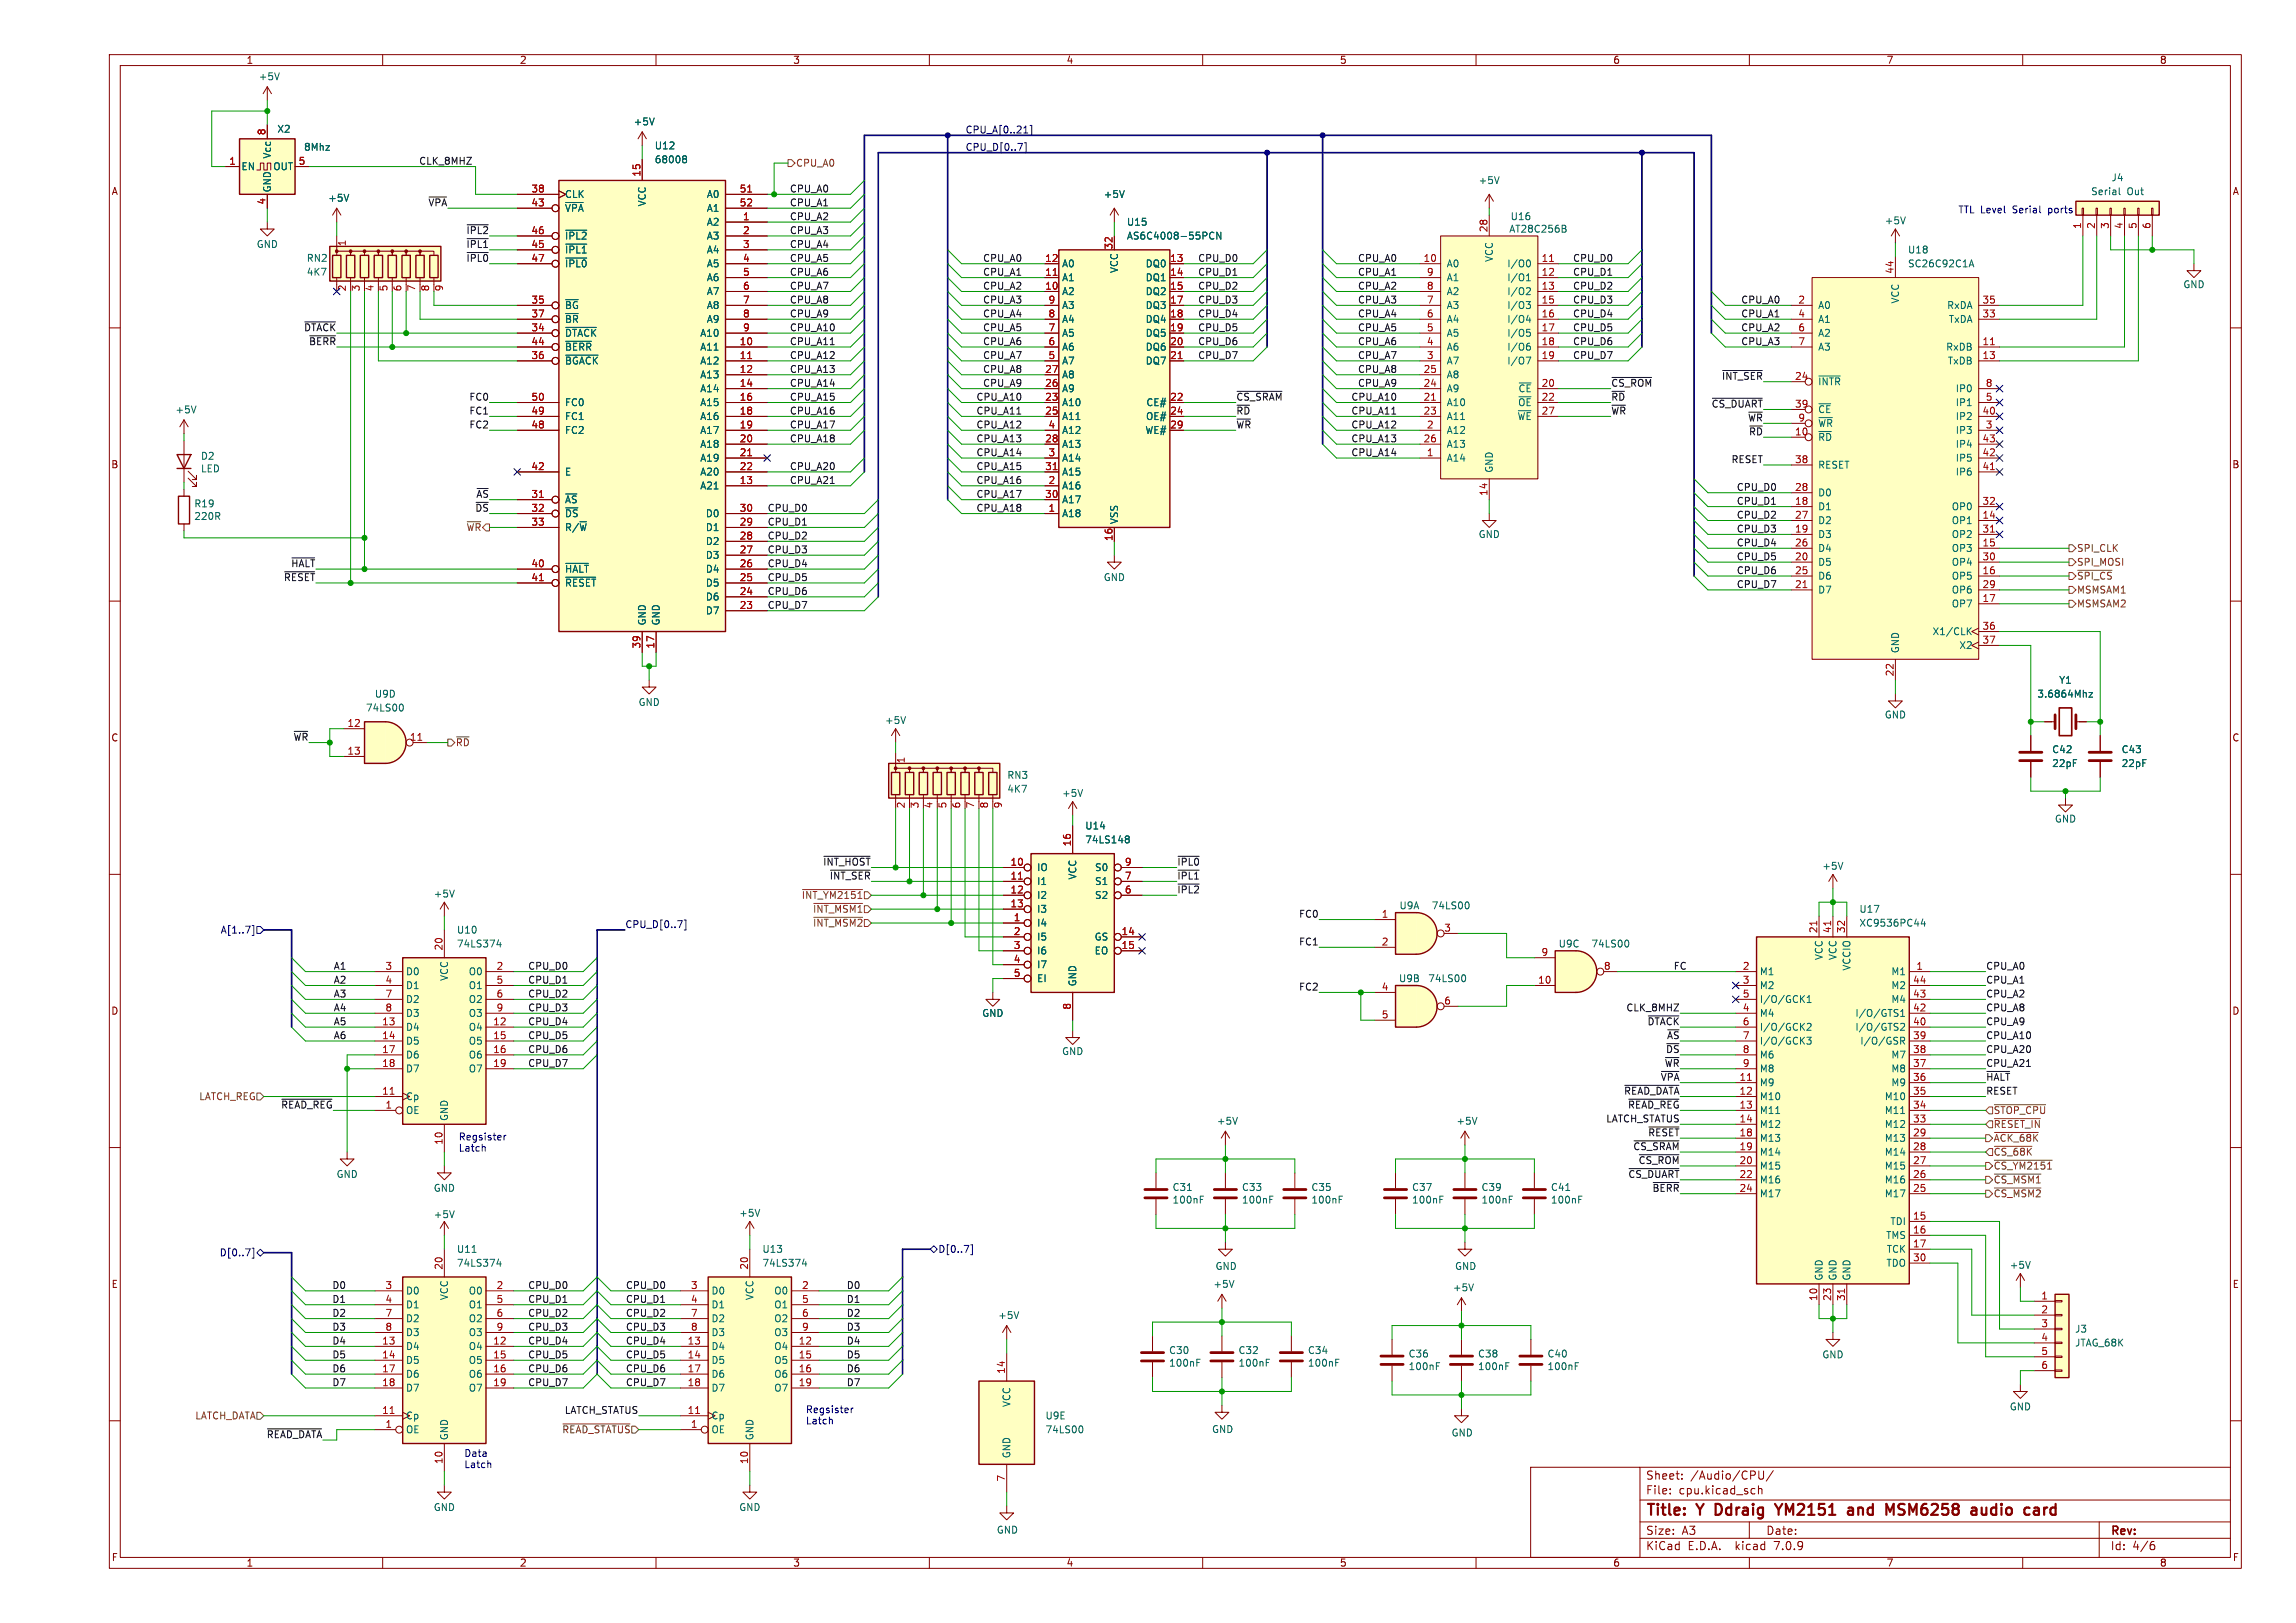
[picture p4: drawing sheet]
<svg xmlns="http://www.w3.org/2000/svg" width="420mm" height="297mm" viewBox="0 0 420 297" stroke-linecap="round" stroke-linejoin="round" font-family="sans-serif">
<defs><g id="words">
<g font-size="2.8" fill="#840000">
<text x="301" y="277.9">Title:</text>
<text x="310.6" y="277.9">Y</text>
<text x="314.7" y="277.9">Ddraig</text>
<text x="326.6" y="277.9">YM2151</text>
<text x="340.6" y="277.9">and</text>
<text x="348.3" y="277.9">MSM6258</text>
<text x="364.7" y="277.9">audio</text>
<text x="375.3" y="277.9">card</text>
</g>
<g font-size="2.1" fill="#840000">
<text x="301" y="273.7">File:</text>
<text x="301" y="271">Sheet:</text>
<text x="307.1" y="273.7">cpu.kicad_sch</text>
<text x="309.2" y="271">/Audio/CPU/</text>
<text x="301" y="281.1">Size:</text>
<text x="307.6" y="281.1">A3</text>
<text x="323" y="281.1">Date:</text>
<text x="386" y="281.3">Rev:</text>
<text x="301" y="283.9">KiCad</text>
<text x="308.7" y="283.9">E.D.A.</text>
<text x="317.6" y="283.9">kicad</text>
<text x="324.8" y="283.9">7.0.9</text>
<text x="386" y="283.9">Id:</text>
<text x="390.1" y="283.9">4/6</text>
</g>
<g font-size="1.8" fill="#840000">
<text x="45" y="11.9">1</text>
<text x="95" y="11.9">2</text>
<text x="145" y="11.9">3</text>
<text x="195" y="11.9">4</text>
<text x="245" y="11.9">5</text>
<text x="295" y="11.9">6</text>
<text x="345" y="11.9">7</text>
<text x="395" y="11.9">8</text>
<text x="20.3" y="35.9">A</text>
<text x="408.3" y="35.9">A</text>
<text x="63.6" y="53.4" transform="rotate(-90 63.6 53.4)">2</text>
<text x="66.1" y="53.4" transform="rotate(-90 66.1 53.4)">3</text>
<text x="68.7" y="53.4" transform="rotate(-90 68.7 53.4)">4</text>
<text x="71.2" y="53.4" transform="rotate(-90 71.2 53.4)">5</text>
<text x="73.7" y="53.4" transform="rotate(-90 73.7 53.4)">6</text>
<text x="76.3" y="53.4" transform="rotate(-90 76.3 53.4)">7</text>
<text x="78.8" y="53.4" transform="rotate(-90 78.8 53.4)">8</text>
<text x="20.3" y="85.9">B</text>
<text x="408.2" y="85.9">B</text>
<text x="20.3" y="135.9">C</text>
<text x="408.2" y="135.9">C</text>
<text x="165.8" y="148" transform="rotate(-90 165.8 148)">2</text>
<text x="168.4" y="148" transform="rotate(-90 168.4 148)">3</text>
<text x="170.9" y="148" transform="rotate(-90 170.9 148)">4</text>
<text x="173.4" y="148" transform="rotate(-90 173.4 148)">5</text>
<text x="176" y="148" transform="rotate(-90 176 148)">6</text>
<text x="178.5" y="148" transform="rotate(-90 178.5 148)">7</text>
<text x="181.1" y="148" transform="rotate(-90 181.1 148)">8</text>
<text x="20.3" y="185.9">D</text>
<text x="408.2" y="185.9">D</text>
<text x="20.3" y="235.9">E</text>
<text x="408.3" y="235.9">E</text>
<text x="20.3" y="285.9">F</text>
<text x="45" y="286.9">1</text>
<text x="95" y="286.9">2</text>
<text x="145" y="286.9">3</text>
<text x="195" y="286.9">4</text>
<text x="245" y="286.9">5</text>
<text x="295" y="286.9">6</text>
<text x="345" y="286.9">7</text>
<text x="395" y="286.9">8</text>
<text x="408.3" y="285.9">F</text>
</g>
<g font-size="1.8" fill="#006464">
<text x="47.2" y="14.9">+5V</text>
<text x="115.8" y="23.1">+5V</text>
<text x="49.8" y="29.1" transform="rotate(-90 49.8 29.1)">Vcc</text>
<text x="50.6" y="24.5">X2</text>
<text x="55.5" y="27.8">8Mhz</text>
<text x="119.7" y="27.5">U12</text>
<text x="44.1" y="31.3">EN</text>
<text x="49.8" y="35.3" transform="rotate(-90 49.8 35.3)">GND</text>
<text x="49.9" y="31.3">OUT</text>
<text x="119.7" y="30.1">68008</text>
<text x="270.4" y="33.9">+5V</text>
<text x="382.4" y="35.9">Serial</text>
<text x="386.2" y="33.4">J4</text>
<text x="389.1" y="35.9">Out</text>
<text x="59.9" y="37.1">+5V</text>
<text x="103.3" y="36.4">CLK</text>
<text x="103.3" y="39">~{VPA}</text>
<text x="118.3" y="37.9" transform="rotate(-90 118.3 37.9)">VCC</text>
<text x="129.2" y="41.5">A2</text>
<text x="129.2" y="36.4">A0</text>
<text x="129.2" y="39">A1</text>
<text x="201.8" y="36.4">+5V</text>
<text x="206" y="41.5">U15</text>
<text x="276.2" y="40.5">U16</text>
<text x="344.7" y="41.2">+5V</text>
<text x="46.9" y="45.6">GND</text>
<text x="103.3" y="46.6">~{IPL1}</text>
<text x="103.3" y="44">~{IPL2}</text>
<text x="129.2" y="44">A3</text>
<text x="129.2" y="46.6">A4</text>
<text x="206" y="44">AS6C4008-55PCN</text>
<text x="276" y="42.8">AT28C256B</text>
<text x="348.9" y="46.6">U18</text>
<text x="56" y="48.1">RN2</text>
<text x="56" y="50.6">4K7</text>
<text x="103.3" y="49.1">~{IPL0}</text>
<text x="129.2" y="49.1">A5</text>
<text x="129.2" y="51.7">A6</text>
<text x="194.2" y="51.7">A1</text>
<text x="194.2" y="49.1">A0</text>
<text x="204.7" y="50.1" transform="rotate(-90 204.7 50.1)">VCC</text>
<text x="209.5" y="49.1">DQ0</text>
<text x="209.5" y="51.7">DQ1</text>
<text x="264.5" y="49.1">A0</text>
<text x="264.5" y="51.7">A1</text>
<text x="273.3" y="48" transform="rotate(-90 273.3 48)">VCC</text>
<text x="275.6" y="49.1">I/O0</text>
<text x="275.6" y="51.7">I/O1</text>
<text x="348.9" y="49.1">SC26C92C1A</text>
<text x="399.3" y="52.9">GND</text>
<text x="103.3" y="56.7">~{BG}</text>
<text x="103.3" y="59.3">~{BR}</text>
<text x="129.2" y="54.2">A7</text>
<text x="129.2" y="56.7">A8</text>
<text x="129.2" y="59.3">A9</text>
<text x="194.2" y="54.2">A2</text>
<text x="194.2" y="59.3">A4</text>
<text x="194.2" y="56.7">A3</text>
<text x="209.5" y="54.2">DQ2</text>
<text x="209.5" y="56.7">DQ3</text>
<text x="209.5" y="59.3">DQ4</text>
<text x="264.5" y="59.3">A4</text>
<text x="264.5" y="56.7">A3</text>
<text x="264.5" y="54.2">A2</text>
<text x="275.6" y="54.2">I/O2</text>
<text x="275.6" y="56.7">I/O3</text>
<text x="275.6" y="59.3">I/O4</text>
<text x="332.5" y="56.7">A0</text>
<text x="332.5" y="59.3">A1</text>
<text x="347.6" y="55.6" transform="rotate(-90 347.6 55.6)">VCC</text>
<text x="356.1" y="56.7">RxDA</text>
<text x="356.4" y="59.3">TxDA</text>
<text x="103.3" y="61.8">~{DTACK}</text>
<text x="103.3" y="64.4">~{BERR}</text>
<text x="128" y="64.4">A11</text>
<text x="128" y="61.8">A10</text>
<text x="194.2" y="64.4">A6</text>
<text x="194.2" y="61.8">A5</text>
<text x="209.5" y="61.8">DQ5</text>
<text x="209.5" y="64.4">DQ6</text>
<text x="264.5" y="64.4">A6</text>
<text x="264.5" y="61.8">A5</text>
<text x="275.6" y="61.8">I/O5</text>
<text x="275.6" y="64.4">I/O6</text>
<text x="332.5" y="61.8">A2</text>
<text x="332.5" y="64.4">A3</text>
<text x="355.9" y="64.4">RxDB</text>
<text x="103.3" y="66.9">~{BGACK}</text>
<text x="128" y="66.9">A12</text>
<text x="128" y="69.4">A13</text>
<text x="128" y="72">A14</text>
<text x="194.2" y="72">A9</text>
<text x="194.2" y="69.4">A8</text>
<text x="194.2" y="66.9">A7</text>
<text x="209.5" y="66.9">DQ7</text>
<text x="264.5" y="72">A9</text>
<text x="264.5" y="69.4">A8</text>
<text x="264.5" y="66.9">A7</text>
<text x="275.6" y="66.9">I/O7</text>
<text x="277.7" y="72">~{CE}</text>
<text x="332.5" y="70.7">~{INTR}</text>
<text x="356.2" y="66.9">TxDB</text>
<text x="357.6" y="72">IP0</text>
<text x="32" y="75.8">+5V</text>
<text x="103.3" y="77.1">FC1</text>
<text x="103.3" y="74.5">FC0</text>
<text x="128" y="74.5">A15</text>
<text x="128" y="77.1">A16</text>
<text x="194.2" y="74.5">A10</text>
<text x="194.2" y="77.1">A11</text>
<text x="209.5" y="77.1">OE#</text>
<text x="209.6" y="74.5">CE#</text>
<text x="264.5" y="74.5">A10</text>
<text x="264.5" y="77.1">A11</text>
<text x="277.5" y="77.1">~{WE}</text>
<text x="277.6" y="74.5">~{OE}</text>
<text x="332.5" y="75.8">~{CE}</text>
<text x="357.6" y="77.1">IP2</text>
<text x="357.6" y="74.5">IP1</text>
<text x="103.3" y="79.6">FC2</text>
<text x="128" y="79.6">A17</text>
<text x="128" y="82.1">A18</text>
<text x="194.2" y="82.1">A13</text>
<text x="194.2" y="79.6">A12</text>
<text x="209.4" y="79.6">WE#</text>
<text x="264.5" y="79.6">A12</text>
<text x="264.5" y="82.1">A13</text>
<text x="332.5" y="80.9">~{RD}</text>
<text x="332.5" y="78.3">~{WR}</text>
<text x="357.6" y="79.6">IP3</text>
<text x="357.6" y="82.1">IP4</text>
<text x="36.7" y="84.3">D2</text>
<text x="36.7" y="86.6">LED</text>
<text x="103.3" y="87.2">E</text>
<text x="128" y="89.8">A21</text>
<text x="128" y="84.7">A19</text>
<text x="128" y="87.2">A20</text>
<text x="194.2" y="89.8">A16</text>
<text x="194.2" y="84.7">A14</text>
<text x="194.2" y="87.2">A15</text>
<text x="264.5" y="84.7">A14</text>
<text x="273.3" y="86.6" transform="rotate(-90 273.3 86.6)">GND</text>
<text x="332.5" y="86">RESET</text>
<text x="357.6" y="87.2">IP6</text>
<text x="357.6" y="84.7">IP5</text>
<text x="35.4" y="95.4">220R</text>
<text x="35.4" y="93">R19</text>
<text x="103.3" y="92.3">~{AS}</text>
<text x="103.3" y="94.8">~{DS}</text>
<text x="129" y="94.8">D0</text>
<text x="194.2" y="94.8">A18</text>
<text x="194.2" y="92.3">A17</text>
<text x="332.5" y="93.6">D1</text>
<text x="332.5" y="91">D0</text>
<text x="356.9" y="93.6">OP0</text>
<text x="103.3" y="97.4">R/~{W}</text>
<text x="129" y="99.9">D2</text>
<text x="129" y="97.4">D1</text>
<text x="204.7" y="96" transform="rotate(-90 204.7 96)">VSS</text>
<text x="270.4" y="98.7">GND</text>
<text x="332.5" y="98.7">D3</text>
<text x="332.5" y="101.2">D4</text>
<text x="332.5" y="96.1">D2</text>
<text x="356.9" y="96.1">OP1</text>
<text x="356.9" y="101.2">OP3</text>
<text x="356.9" y="98.7">OP2</text>
<text x="103.3" y="105">~{HALT}</text>
<text x="103.3" y="107.5">~{RESET}</text>
<text x="129" y="107.5">D5</text>
<text x="129" y="105">D4</text>
<text x="129" y="102.5">D3</text>
<text x="201.8" y="106.5">GND</text>
<text x="332.5" y="103.7">D5</text>
<text x="332.5" y="106.3">D6</text>
<text x="356.9" y="106.3">OP5</text>
<text x="356.9" y="103.7">OP4</text>
<text x="129" y="112.6">D7</text>
<text x="129" y="110.1">D6</text>
<text x="332.5" y="108.8">D7</text>
<text x="356.9" y="111.4">OP7</text>
<text x="356.9" y="108.8">OP6</text>
<text x="118.3" y="114.6" transform="rotate(-90 118.3 114.6)">GND</text>
<text x="120.9" y="114.6" transform="rotate(-90 120.9 114.6)">GND</text>
<text x="347.6" y="119.6" transform="rotate(-90 347.6 119.6)">GND</text>
<text x="353.4" y="116.4">X1/CLK</text>
<text x="358.3" y="119">X2</text>
<text x="376.6" y="125.3">Y1</text>
<text x="66.8" y="130.4">74LS00</text>
<text x="68.5" y="127.9">U9D</text>
<text x="116.7" y="129.4">GND</text>
<text x="344.7" y="131.7">GND</text>
<text x="372.6" y="127.9">3.6864Mhz</text>
<text x="161.8" y="132.7">+5V</text>
<text x="184.2" y="142.7">RN3</text>
<text x="375.3" y="138">C42</text>
<text x="375.3" y="140.6">22pF</text>
<text x="388" y="138">C43</text>
<text x="388" y="140.6">22pF</text>
<text x="184.2" y="145.3">4K7</text>
<text x="194.2" y="146">+5V</text>
<text x="198.4" y="152">U14</text>
<text x="198.4" y="154.5">74LS148</text>
<text x="375.8" y="150.7">GND</text>
<text x="189.6" y="159.6">IO</text>
<text x="197.1" y="161.1" transform="rotate(-90 197.1 161.1)">VCC</text>
<text x="200.2" y="159.6">S0</text>
<text x="333.2" y="159.4">+5V</text>
<text x="79.2" y="164.4">+5V</text>
<text x="189.6" y="162.2">I1</text>
<text x="189.6" y="164.7">I2</text>
<text x="189.6" y="167.2">I3</text>
<text x="200.2" y="164.7">S2</text>
<text x="200.2" y="162.2">S1</text>
<text x="255.9" y="166.6">U9A</text>
<text x="261.8" y="166.6">74LS00</text>
<text x="340" y="167.2">U17</text>
<text x="83.5" y="171">U10</text>
<text x="83.5" y="173.6">74LS374</text>
<text x="189.6" y="169.8">I4</text>
<text x="189.6" y="172.3">I5</text>
<text x="200.1" y="172.3">GS</text>
<text x="285" y="173.6">U9C</text>
<text x="291" y="173.6">74LS00</text>
<text x="340" y="169.8">XC9536PC44</text>
<text x="74.2" y="178.7">D0</text>
<text x="82.1" y="179.6" transform="rotate(-90 82.1 179.6)">VCC</text>
<text x="85.6" y="178.7">O0</text>
<text x="189.6" y="174.9">I6</text>
<text x="189.6" y="177.4">I7</text>
<text x="189.6" y="179.9">EI</text>
<text x="200.1" y="174.9">EO</text>
<text x="255.8" y="179.9">U9B</text>
<text x="261.2" y="179.9">74LS00</text>
<text x="321.8" y="178.7">M1</text>
<text x="333.6" y="175.8" transform="rotate(-90 333.6 175.8)">VCC</text>
<text x="336.1" y="175.8" transform="rotate(-90 336.1 175.8)">VCC</text>
<text x="338.7" y="177.7" transform="rotate(-90 338.7 177.7)">VCCIO</text>
<text x="345.9" y="178.7">M1</text>
<text x="74.2" y="181.2">D1</text>
<text x="74.2" y="183.7">D2</text>
<text x="85.6" y="181.2">O1</text>
<text x="85.6" y="183.7">O2</text>
<text x="197.1" y="180.6" transform="rotate(-90 197.1 180.6)">GND</text>
<text x="321.8" y="181.2">M2</text>
<text x="321.8" y="183.7">I/O/GCK1</text>
<text x="345.9" y="183.7">M4</text>
<text x="345.9" y="181.2">M2</text>
<text x="74.2" y="188.8">D4</text>
<text x="74.2" y="191.4">D5</text>
<text x="74.2" y="186.3">D3</text>
<text x="85.6" y="188.8">O4</text>
<text x="85.6" y="191.4">O5</text>
<text x="85.6" y="186.3">O3</text>
<text x="179.6" y="186.3">GND</text>
<text x="321.8" y="186.3">M4</text>
<text x="321.8" y="188.8">I/O/GCK2</text>
<text x="321.8" y="191.4">I/O/GCK3</text>
<text x="339.3" y="188.8">I/O/GTS2</text>
<text x="339.3" y="186.3">I/O/GTS1</text>
<text x="340.2" y="191.4">I/O/GSR</text>
<text x="74.2" y="193.9">D6</text>
<text x="74.2" y="196.4">D7</text>
<text x="85.6" y="193.9">O6</text>
<text x="85.6" y="196.4">O7</text>
<text x="194.2" y="193.3">GND</text>
<text x="321.8" y="193.9">M6</text>
<text x="321.8" y="196.4">M8</text>
<text x="345.9" y="196.4">M8</text>
<text x="345.9" y="193.9">M7</text>
<text x="74.2" y="201.5">Cp</text>
<text x="321.8" y="199">M9</text>
<text x="321.8" y="201.5">M10</text>
<text x="344.7" y="201.5">M10</text>
<text x="345.9" y="199">M9</text>
<text x="74.2" y="204.1">OE</text>
<text x="82.1" y="205.2" transform="rotate(-90 82.1 205.2)">GND</text>
<text x="222.5" y="206">+5V</text>
<text x="266.3" y="206">+5V</text>
<text x="321.8" y="204.1">M11</text>
<text x="321.8" y="206.6">M12</text>
<text x="321.8" y="209.1">M13</text>
<text x="344.7" y="209.1">M13</text>
<text x="344.7" y="206.6">M12</text>
<text x="344.7" y="204.1">M11</text>
<text x="61.5" y="215.7">GND</text>
<text x="321.8" y="211.7">M14</text>
<text x="321.8" y="214.2">M15</text>
<text x="344.7" y="214.2">M15</text>
<text x="344.7" y="211.7">M14</text>
<text x="79.2" y="218.3">GND</text>
<text x="214.4" y="220.4">100nF</text>
<text x="214.4" y="218.1">C31</text>
<text x="227.1" y="220.4">100nF</text>
<text x="227.1" y="218.1">C33</text>
<text x="239.8" y="220.4">100nF</text>
<text x="239.8" y="218.1">C35</text>
<text x="258.2" y="218.1">C37</text>
<text x="258.2" y="220.4">100nF</text>
<text x="270.9" y="218.1">C39</text>
<text x="270.9" y="220.4">100nF</text>
<text x="283.6" y="218.1">C41</text>
<text x="283.6" y="220.4">100nF</text>
<text x="321.8" y="216.8">M16</text>
<text x="321.8" y="219.3">M17</text>
<text x="344.7" y="219.3">M17</text>
<text x="344.7" y="216.8">M16</text>
<text x="79.2" y="223.1">+5V</text>
<text x="135.1" y="222.9">+5V</text>
<text x="344.9" y="226.9">TMS</text>
<text x="345.7" y="224.4">TDI</text>
<text x="83.5" y="229.5">U11</text>
<text x="83.5" y="232">74LS374</text>
<text x="139.4" y="229.5">U13</text>
<text x="139.4" y="232">74LS374</text>
<text x="222.2" y="232.6">GND</text>
<text x="266.1" y="232.6">GND</text>
<text x="345" y="232">TDO</text>
<text x="345" y="229.5">TCK</text>
<text x="367.5" y="232.4">+5V</text>
<text x="74.2" y="237.1">D0</text>
<text x="74.2" y="239.6">D1</text>
<text x="82.1" y="238" transform="rotate(-90 82.1 238)">VCC</text>
<text x="85.6" y="237.1">O0</text>
<text x="85.6" y="239.6">O1</text>
<text x="130" y="237.1">D0</text>
<text x="130" y="239.6">D1</text>
<text x="138" y="238" transform="rotate(-90 138 238)">VCC</text>
<text x="141.5" y="237.1">O0</text>
<text x="141.5" y="239.6">O1</text>
<text x="221.9" y="235.9">+5V</text>
<text x="265.7" y="236.5">+5V</text>
<text x="333.6" y="234.4" transform="rotate(-90 333.6 234.4)">GND</text>
<text x="336.1" y="234.4" transform="rotate(-90 336.1 234.4)">GND</text>
<text x="338.7" y="234.4" transform="rotate(-90 338.7 234.4)">GND</text>
<text x="74.2" y="242.2">D2</text>
<text x="74.2" y="244.7">D3</text>
<text x="85.6" y="242.2">O2</text>
<text x="85.6" y="244.7">O3</text>
<text x="130" y="242.2">D2</text>
<text x="130" y="244.7">D3</text>
<text x="141.5" y="242.2">O2</text>
<text x="141.5" y="244.7">O3</text>
<text x="182.5" y="241.6">+5V</text>
<text x="379.5" y="244.1">J3</text>
<text x="74.2" y="247.2">D4</text>
<text x="74.2" y="249.8">D5</text>
<text x="85.6" y="247.2">O4</text>
<text x="85.6" y="249.8">O5</text>
<text x="130" y="247.2">D4</text>
<text x="130" y="249.8">D5</text>
<text x="141.5" y="247.2">O4</text>
<text x="141.5" y="249.8">O5</text>
<text x="213.8" y="250.3">100nF</text>
<text x="213.8" y="248">C30</text>
<text x="226.5" y="250.3">100nF</text>
<text x="226.5" y="248">C32</text>
<text x="239.2" y="250.3">100nF</text>
<text x="239.2" y="248">C34</text>
<text x="257.6" y="248.6">C36</text>
<text x="257.6" y="250.9">100nF</text>
<text x="270.3" y="248.6">C38</text>
<text x="270.3" y="250.9">100nF</text>
<text x="283" y="248.6">C40</text>
<text x="283" y="250.9">100nF</text>
<text x="333.2" y="248.8">GND</text>
<text x="379.5" y="246.6">JTAG_68K</text>
<text x="74.2" y="252.3">D6</text>
<text x="74.2" y="254.9">D7</text>
<text x="85.6" y="252.3">O6</text>
<text x="85.6" y="254.9">O7</text>
<text x="130" y="252.3">D6</text>
<text x="130" y="254.9">D7</text>
<text x="141.5" y="252.3">O6</text>
<text x="141.5" y="254.9">O7</text>
<text x="185" y="257.6" transform="rotate(-90 185 257.6)">VCC</text>
<text x="74.2" y="262.5">OE</text>
<text x="74.2" y="259.9">Cp</text>
<text x="82.1" y="263.7" transform="rotate(-90 82.1 263.7)">GND</text>
<text x="130" y="262.5">OE</text>
<text x="130" y="259.9">Cp</text>
<text x="138" y="263.7" transform="rotate(-90 138 263.7)">GND</text>
<text x="191.1" y="259.9">U9E</text>
<text x="191.1" y="262.5">74LS00</text>
<text x="221.6" y="262.4">GND</text>
<text x="265.4" y="263.1">GND</text>
<text x="367.5" y="258.3">GND</text>
<text x="185" y="267" transform="rotate(-90 185 267)">GND</text>
<text x="79.2" y="276.7">GND</text>
<text x="135.1" y="276.7">GND</text>
<text x="182.2" y="280.8">GND</text>
</g>
<g font-size="1.8" fill="#a90000">
<text x="48.6" y="24.8" transform="rotate(-90 48.6 24.8)">8</text>
<text x="41.8" y="30.2">1</text>
<text x="54.5" y="30.2">5</text>
<text x="97.1" y="35.3">38</text>
<text x="117.2" y="32.4" transform="rotate(-90 117.2 32.4)">15</text>
<text x="135.2" y="35.3">51</text>
<text x="48.6" y="37.5" transform="rotate(-90 48.6 37.5)">4</text>
<text x="97.1" y="37.8">43</text>
<text x="135.2" y="37.8">52</text>
<text x="135.8" y="40.4">1</text>
<text x="380.7" y="42" transform="rotate(-90 380.7 42)">1</text>
<text x="383.3" y="42" transform="rotate(-90 383.3 42)">2</text>
<text x="385.8" y="42" transform="rotate(-90 385.8 42)">3</text>
<text x="388.4" y="42" transform="rotate(-90 388.4 42)">4</text>
<text x="390.9" y="42" transform="rotate(-90 390.9 42)">5</text>
<text x="393.4" y="42" transform="rotate(-90 393.4 42)">6</text>
<text x="63.6" y="45.2" transform="rotate(-90 63.6 45.2)">1</text>
<text x="97.1" y="45.5">45</text>
<text x="97.1" y="42.9">46</text>
<text x="135.8" y="42.9">2</text>
<text x="135.8" y="45.5">3</text>
<text x="203.6" y="45.8" transform="rotate(-90 203.6 45.8)">32</text>
<text x="272.2" y="42.6" transform="rotate(-90 272.2 42.6)">28</text>
<text x="81.4" y="53.4" transform="rotate(-90 81.4 53.4)">9</text>
<text x="97.1" y="48">47</text>
<text x="135.8" y="48">4</text>
<text x="135.8" y="50.5">5</text>
<text x="135.8" y="53.1">6</text>
<text x="191.1" y="53.1">10</text>
<text x="191.1" y="50.5">11</text>
<text x="191.1" y="48">12</text>
<text x="214" y="48">13</text>
<text x="214" y="50.5">14</text>
<text x="214" y="53.1">15</text>
<text x="260.3" y="48">10</text>
<text x="260.9" y="53.1">8</text>
<text x="260.9" y="50.5">9</text>
<text x="281.9" y="48">11</text>
<text x="281.9" y="50.5">12</text>
<text x="281.9" y="53.1">13</text>
<text x="346.5" y="50.2" transform="rotate(-90 346.5 50.2)">44</text>
<text x="97.1" y="55.6">35</text>
<text x="97.1" y="58.2">37</text>
<text x="135.8" y="55.6">7</text>
<text x="135.8" y="58.2">8</text>
<text x="191.7" y="58.2">8</text>
<text x="191.7" y="55.6">9</text>
<text x="214" y="55.6">17</text>
<text x="214" y="58.2">18</text>
<text x="260.9" y="58.2">6</text>
<text x="260.9" y="55.6">7</text>
<text x="281.9" y="55.6">15</text>
<text x="281.9" y="58.2">16</text>
<text x="328.9" y="55.6">2</text>
<text x="328.9" y="58.2">4</text>
<text x="362.5" y="58.2">33</text>
<text x="362.5" y="55.6">35</text>
<text x="97.1" y="60.7">34</text>
<text x="97.1" y="65.8">36</text>
<text x="97.1" y="63.2">44</text>
<text x="135.2" y="63.2">10</text>
<text x="135.2" y="65.8">11</text>
<text x="135.8" y="60.7">9</text>
<text x="191.7" y="65.8">5</text>
<text x="191.7" y="63.2">6</text>
<text x="191.7" y="60.7">7</text>
<text x="214" y="60.7">19</text>
<text x="214" y="63.2">20</text>
<text x="214" y="65.8">21</text>
<text x="260.9" y="65.8">3</text>
<text x="260.9" y="63.2">4</text>
<text x="260.9" y="60.7">5</text>
<text x="281.9" y="60.7">17</text>
<text x="281.9" y="63.2">18</text>
<text x="281.9" y="65.8">19</text>
<text x="328.9" y="60.7">6</text>
<text x="328.9" y="63.2">7</text>
<text x="362.5" y="63.2">11</text>
<text x="362.5" y="65.8">13</text>
<text x="135.2" y="68.3">12</text>
<text x="135.2" y="70.9">14</text>
<text x="191.1" y="70.9">26</text>
<text x="191.1" y="68.3">27</text>
<text x="260.3" y="70.9">24</text>
<text x="260.3" y="68.3">25</text>
<text x="281.9" y="70.9">20</text>
<text x="328.3" y="69.6">24</text>
<text x="363.1" y="70.9">8</text>
<text x="97.1" y="75.9">49</text>
<text x="97.1" y="73.4">50</text>
<text x="135.2" y="73.4">16</text>
<text x="135.2" y="75.9">18</text>
<text x="191.1" y="73.4">23</text>
<text x="191.1" y="75.9">25</text>
<text x="214" y="73.4">22</text>
<text x="214" y="75.9">24</text>
<text x="260.3" y="73.4">21</text>
<text x="260.3" y="75.9">23</text>
<text x="281.9" y="73.4">22</text>
<text x="281.9" y="75.9">27</text>
<text x="328.3" y="74.7">39</text>
<text x="328.9" y="77.2">9</text>
<text x="362.5" y="75.9">40</text>
<text x="363.1" y="73.4">5</text>
<text x="97.1" y="78.5">48</text>
<text x="135.2" y="78.5">19</text>
<text x="135.2" y="81">20</text>
<text x="135.2" y="83.6">21</text>
<text x="191.1" y="81">28</text>
<text x="191.7" y="83.6">3</text>
<text x="191.7" y="78.5">4</text>
<text x="214" y="78.5">29</text>
<text x="260.3" y="81">26</text>
<text x="260.9" y="83.6">1</text>
<text x="260.9" y="78.5">2</text>
<text x="328.3" y="79.8">10</text>
<text x="362.5" y="83.6">42</text>
<text x="362.5" y="81">43</text>
<text x="363.1" y="78.5">3</text>
<text x="97.1" y="86.1">42</text>
<text x="135.2" y="88.6">13</text>
<text x="135.2" y="86.1">22</text>
<text x="191.1" y="86.1">31</text>
<text x="191.7" y="88.6">2</text>
<text x="328.3" y="89.9">28</text>
<text x="328.3" y="84.8">38</text>
<text x="362.5" y="86.1">41</text>
<text x="97.1" y="91.2">31</text>
<text x="97.1" y="93.7">32</text>
<text x="135.2" y="93.7">30</text>
<text x="191.1" y="91.2">30</text>
<text x="191.7" y="93.7">1</text>
<text x="272.2" y="90.8" transform="rotate(-90 272.2 90.8)">14</text>
<text x="328.3" y="92.5">18</text>
<text x="328.3" y="95">27</text>
<text x="362.5" y="95">14</text>
<text x="362.5" y="92.5">32</text>
<text x="97.1" y="96.3">33</text>
<text x="135.2" y="101.3">27</text>
<text x="135.2" y="98.8">28</text>
<text x="135.2" y="96.3">29</text>
<text x="203.6" y="99.1" transform="rotate(-90 203.6 99.1)">16</text>
<text x="328.3" y="97.5">19</text>
<text x="328.3" y="100.1">26</text>
<text x="362.5" y="100.1">15</text>
<text x="362.5" y="97.5">31</text>
<text x="97.1" y="103.9">40</text>
<text x="97.1" y="106.4">41</text>
<text x="135.2" y="106.4">25</text>
<text x="135.2" y="103.9">26</text>
<text x="328.3" y="102.6">20</text>
<text x="328.3" y="107.7">21</text>
<text x="328.3" y="105.2">25</text>
<text x="362.5" y="105.2">16</text>
<text x="362.5" y="107.7">29</text>
<text x="362.5" y="102.6">30</text>
<text x="135.2" y="111.5">23</text>
<text x="135.2" y="109">24</text>
<text x="362.5" y="110.2">17</text>
<text x="117.2" y="118.8" transform="rotate(-90 117.2 118.8)">39</text>
<text x="119.8" y="118.8" transform="rotate(-90 119.8 118.8)">17</text>
<text x="362.5" y="115.3">36</text>
<text x="362.5" y="117.9">37</text>
<text x="346.5" y="123.9" transform="rotate(-90 346.5 123.9)">22</text>
<text x="63.5" y="133.1">12</text>
<text x="74.9" y="135.6">11</text>
<text x="63.5" y="138.2">13</text>
<text x="165.8" y="139.8" transform="rotate(-90 165.8 139.8)">1</text>
<text x="183.6" y="148" transform="rotate(-90 183.6 148)">9</text>
<text x="196" y="155" transform="rotate(-90 196 155)">16</text>
<text x="184.7" y="158.5">10</text>
<text x="184.7" y="161">11</text>
<text x="205.7" y="161">7</text>
<text x="205.7" y="158.5">9</text>
<text x="184.7" y="163.6">12</text>
<text x="184.7" y="166.1">13</text>
<text x="205.7" y="163.6">6</text>
<text x="185.3" y="168.7">1</text>
<text x="185.3" y="171.2">2</text>
<text x="185.3" y="173.7">3</text>
<text x="205.1" y="171.2">14</text>
<text x="205.1" y="173.7">15</text>
<text x="252.7" y="168">1</text>
<text x="252.7" y="173.1">2</text>
<text x="264.1" y="170.6">3</text>
<text x="332.5" y="170.9" transform="rotate(-90 332.5 170.9)">21</text>
<text x="335" y="170.9" transform="rotate(-90 335 170.9)">41</text>
<text x="337.6" y="170.9" transform="rotate(-90 337.6 170.9)">32</text>
<text x="70.4" y="177.5">3</text>
<text x="81" y="174" transform="rotate(-90 81 174)">20</text>
<text x="90.7" y="177.5">2</text>
<text x="185.3" y="176.3">4</text>
<text x="185.3" y="178.8">5</text>
<text x="281.9" y="175">9</text>
<text x="293.3" y="177.5">8</text>
<text x="318.7" y="177.5">2</text>
<text x="350.4" y="177.5">1</text>
<text x="70.4" y="180.1">4</text>
<text x="70.4" y="182.6">7</text>
<text x="70.4" y="185.2">8</text>
<text x="90.7" y="180.1">5</text>
<text x="90.7" y="182.6">6</text>
<text x="90.7" y="185.2">9</text>
<text x="196" y="184.9" transform="rotate(-90 196 184.9)">8</text>
<text x="252.7" y="181.4">4</text>
<text x="264.1" y="183.9">6</text>
<text x="281.3" y="180.1">10</text>
<text x="318.7" y="180.1">3</text>
<text x="318.7" y="185.2">4</text>
<text x="318.7" y="182.6">5</text>
<text x="349.8" y="185.2">42</text>
<text x="349.8" y="182.6">43</text>
<text x="349.8" y="180.1">44</text>
<text x="69.8" y="187.7">13</text>
<text x="69.8" y="190.2">14</text>
<text x="90.1" y="187.7">12</text>
<text x="90.1" y="190.2">15</text>
<text x="252.7" y="186.4">5</text>
<text x="318.7" y="187.7">6</text>
<text x="318.7" y="190.2">7</text>
<text x="349.8" y="190.2">39</text>
<text x="349.8" y="187.7">40</text>
<text x="69.8" y="192.8">17</text>
<text x="69.8" y="195.3">18</text>
<text x="90.1" y="192.8">16</text>
<text x="90.1" y="195.3">19</text>
<text x="318.1" y="197.9">11</text>
<text x="318.7" y="192.8">8</text>
<text x="318.7" y="195.3">9</text>
<text x="349.8" y="197.9">36</text>
<text x="349.8" y="195.3">37</text>
<text x="349.8" y="192.8">38</text>
<text x="69.8" y="200.4">11</text>
<text x="70.4" y="202.9">1</text>
<text x="318.1" y="200.4">12</text>
<text x="318.1" y="202.9">13</text>
<text x="349.8" y="202.9">34</text>
<text x="349.8" y="200.4">35</text>
<text x="81" y="209.6" transform="rotate(-90 81 209.6)">10</text>
<text x="318.1" y="205.5">14</text>
<text x="318.1" y="208">18</text>
<text x="349.8" y="208">29</text>
<text x="349.8" y="205.5">33</text>
<text x="318.1" y="210.6">19</text>
<text x="318.1" y="213.1">20</text>
<text x="318.1" y="215.6">22</text>
<text x="349.8" y="215.6">26</text>
<text x="349.8" y="213.1">27</text>
<text x="349.8" y="210.6">28</text>
<text x="318.1" y="218.2">24</text>
<text x="349.8" y="218.2">25</text>
<text x="349.8" y="223.3">15</text>
<text x="349.8" y="225.8">16</text>
<text x="81" y="232.5" transform="rotate(-90 81 232.5)">20</text>
<text x="136.9" y="232.5" transform="rotate(-90 136.9 232.5)">20</text>
<text x="349.8" y="228.3">17</text>
<text x="349.8" y="230.9">30</text>
<text x="70.4" y="236">3</text>
<text x="70.4" y="238.5">4</text>
<text x="90.7" y="236">2</text>
<text x="90.7" y="238.5">5</text>
<text x="126.3" y="236">3</text>
<text x="126.3" y="238.5">4</text>
<text x="146.6" y="236">2</text>
<text x="146.6" y="238.5">5</text>
<text x="332.5" y="238.2" transform="rotate(-90 332.5 238.2)">10</text>
<text x="335" y="238.2" transform="rotate(-90 335 238.2)">23</text>
<text x="337.6" y="238.2" transform="rotate(-90 337.6 238.2)">31</text>
<text x="373.3" y="237.9">1</text>
<text x="70.4" y="241">7</text>
<text x="70.4" y="243.6">8</text>
<text x="90.7" y="241">6</text>
<text x="90.7" y="243.6">9</text>
<text x="126.3" y="241">7</text>
<text x="126.3" y="243.6">8</text>
<text x="146.6" y="241">6</text>
<text x="146.6" y="243.6">9</text>
<text x="373.3" y="240.4">2</text>
<text x="373.3" y="243">3</text>
<text x="373.3" y="245.5">4</text>
<text x="69.8" y="246.1">13</text>
<text x="69.8" y="248.7">14</text>
<text x="69.8" y="251.2">17</text>
<text x="90.1" y="246.1">12</text>
<text x="90.1" y="248.7">15</text>
<text x="90.1" y="251.2">16</text>
<text x="125.7" y="246.1">13</text>
<text x="125.7" y="248.7">14</text>
<text x="125.7" y="251.2">17</text>
<text x="146" y="246.1">12</text>
<text x="146" y="248.7">15</text>
<text x="146" y="251.2">16</text>
<text x="183.9" y="251.5" transform="rotate(-90 183.9 251.5)">14</text>
<text x="373.3" y="248">5</text>
<text x="373.3" y="250.6">6</text>
<text x="69.8" y="253.7">18</text>
<text x="90.1" y="253.7">19</text>
<text x="125.7" y="253.7">18</text>
<text x="146" y="253.7">19</text>
<text x="69.8" y="258.8">11</text>
<text x="70.4" y="261.4">1</text>
<text x="125.7" y="258.8">11</text>
<text x="126.3" y="261.4">1</text>
<text x="81" y="268" transform="rotate(-90 81 268)">10</text>
<text x="136.9" y="268" transform="rotate(-90 136.9 268)">10</text>
<text x="183.9" y="271.2" transform="rotate(-90 183.9 271.2)">7</text>
</g>
<g font-size="1.8" fill="#000084">
<text x="176.5" y="24.5">CPU_A[0..21]</text>
<text x="176.5" y="27.7">CPU_D[0..7]</text>
<text x="40.3" y="171">A[1..7]</text>
<text x="114.3" y="169.9">CPU_D[0..7]</text>
<text x="40.1" y="230.1">D[0..7]</text>
<text x="171.6" y="229.5">D[0..7]</text>
</g>
<g font-size="1.8" fill="#0f0f0f">
<text x="76.6" y="30.2">CLK_8MHZ</text>
<text x="144.4" y="35.3">CPU_A0</text>
<text x="78.3" y="37.8">~{VPA}</text>
<text x="144.4" y="37.8">CPU_A1</text>
<text x="144.4" y="40.4">CPU_A2</text>
<text x="85.2" y="42.9">~{IPL2}</text>
<text x="85.2" y="45.5">~{IPL1}</text>
<text x="85.2" y="48">~{IPL0}</text>
<text x="144.4" y="42.9">CPU_A3</text>
<text x="144.4" y="45.5">CPU_A4</text>
<text x="144.4" y="48">CPU_A5</text>
<text x="179.7" y="48">CPU_A0</text>
<text x="219.1" y="48">CPU_D0</text>
<text x="248.3" y="48">CPU_A0</text>
<text x="287.7" y="48">CPU_D0</text>
<text x="144.4" y="50.5">CPU_A6</text>
<text x="144.4" y="53.1">CPU_A7</text>
<text x="179.7" y="50.5">CPU_A1</text>
<text x="179.7" y="53.1">CPU_A2</text>
<text x="219.1" y="53.1">CPU_D2</text>
<text x="219.1" y="50.5">CPU_D1</text>
<text x="248.3" y="53.1">CPU_A2</text>
<text x="248.3" y="50.5">CPU_A1</text>
<text x="287.7" y="53.1">CPU_D2</text>
<text x="287.7" y="50.5">CPU_D1</text>
<text x="144.4" y="58.2">CPU_A9</text>
<text x="144.4" y="55.6">CPU_A8</text>
<text x="179.7" y="58.2">CPU_A4</text>
<text x="179.7" y="55.6">CPU_A3</text>
<text x="219.1" y="55.6">CPU_D3</text>
<text x="219.1" y="58.2">CPU_D4</text>
<text x="248.3" y="58.2">CPU_A4</text>
<text x="248.3" y="55.6">CPU_A3</text>
<text x="287.7" y="55.6">CPU_D3</text>
<text x="287.7" y="58.2">CPU_D4</text>
<text x="318.4" y="55.6">CPU_A0</text>
<text x="318.4" y="58.2">CPU_A1</text>
<text x="55.5" y="60.7">~{DTACK}</text>
<text x="56.4" y="63.2">~{BERR}</text>
<text x="144.4" y="65.8">CPU_A12</text>
<text x="144.4" y="63.2">CPU_A11</text>
<text x="144.4" y="60.7">CPU_A10</text>
<text x="179.7" y="65.8">CPU_A7</text>
<text x="179.7" y="60.7">CPU_A5</text>
<text x="179.7" y="63.2">CPU_A6</text>
<text x="219.1" y="65.8">CPU_D7</text>
<text x="219.1" y="60.7">CPU_D5</text>
<text x="219.1" y="63.2">CPU_D6</text>
<text x="248.3" y="65.8">CPU_A7</text>
<text x="248.3" y="63.2">CPU_A6</text>
<text x="248.3" y="60.7">CPU_A5</text>
<text x="287.7" y="60.7">CPU_D5</text>
<text x="287.7" y="65.8">CPU_D7</text>
<text x="287.7" y="63.2">CPU_D6</text>
<text x="318.4" y="63.2">CPU_A3</text>
<text x="318.4" y="60.7">CPU_A2</text>
<text x="144.4" y="68.3">CPU_A13</text>
<text x="144.4" y="70.9">CPU_A14</text>
<text x="179.7" y="70.9">CPU_A9</text>
<text x="179.7" y="68.3">CPU_A8</text>
<text x="248.3" y="70.9">CPU_A9</text>
<text x="248.3" y="68.3">CPU_A8</text>
<text x="294.6" y="70.9">~{CS_ROM}</text>
<text x="314.9" y="69.6">~{INT_SER}</text>
<text x="85.8" y="75.9">FC1</text>
<text x="85.8" y="73.4">FC0</text>
<text x="144.4" y="73.4">CPU_A15</text>
<text x="144.4" y="75.9">CPU_A16</text>
<text x="178.5" y="75.9">CPU_A11</text>
<text x="178.5" y="73.4">CPU_A10</text>
<text x="226.1" y="73.4">~{CS_SRAM}</text>
<text x="226.1" y="75.9">~{RD}</text>
<text x="247.1" y="73.4">CPU_A10</text>
<text x="247.1" y="75.9">CPU_A11</text>
<text x="294.6" y="73.4">~{RD}</text>
<text x="294.6" y="75.9">~{WR}</text>
<text x="313" y="74.7">~{CS_DUART}</text>
<text x="319.7" y="77.2">~{WR}</text>
<text x="85.8" y="78.5">FC2</text>
<text x="144.4" y="81">CPU_A18</text>
<text x="144.4" y="78.5">CPU_A17</text>
<text x="178.5" y="83.6">CPU_A14</text>
<text x="178.5" y="81">CPU_A13</text>
<text x="178.5" y="78.5">CPU_A12</text>
<text x="226.1" y="78.5">~{WR}</text>
<text x="247.1" y="83.6">CPU_A14</text>
<text x="247.1" y="78.5">CPU_A12</text>
<text x="247.1" y="81">CPU_A13</text>
<text x="319.8" y="79.7">~{RD}</text>
<text x="144.4" y="86.1">CPU_A20</text>
<text x="144.4" y="88.6">CPU_A21</text>
<text x="178.5" y="88.6">CPU_A16</text>
<text x="178.5" y="86.1">CPU_A15</text>
<text x="316.6" y="84.8">RESET</text>
<text x="317.6" y="89.9">CPU_D0</text>
<text x="86.9" y="93.7">~{DS}</text>
<text x="87" y="91.2">~{AS}</text>
<text x="140.3" y="93.7">CPU_D0</text>
<text x="178.5" y="91.2">CPU_A17</text>
<text x="178.5" y="93.7">CPU_A18</text>
<text x="317.6" y="92.4">CPU_D1</text>
<text x="317.6" y="95">CPU_D2</text>
<text x="140.3" y="101.3">CPU_D3</text>
<text x="140.3" y="96.3">CPU_D1</text>
<text x="140.3" y="98.8">CPU_D2</text>
<text x="317.6" y="97.5">CPU_D3</text>
<text x="317.6" y="100.1">CPU_D4</text>
<text x="51.8" y="106.4">~{RESET}</text>
<text x="53.2" y="103.9">~{HALT}</text>
<text x="140.3" y="103.9">CPU_D4</text>
<text x="140.3" y="106.4">CPU_D5</text>
<text x="317.6" y="105.1">CPU_D6</text>
<text x="317.6" y="102.6">CPU_D5</text>
<text x="317.6" y="107.7">CPU_D7</text>
<text x="140.3" y="109">CPU_D6</text>
<text x="140.3" y="111.5">CPU_D7</text>
<text x="53.6" y="135.6">~{WR}</text>
<text x="150.5" y="158.5">~{INT_HOST}</text>
<text x="151.7" y="161">~{INT_SER}</text>
<text x="215.3" y="158.5">~{IPL0}</text>
<text x="215.3" y="161">~{IPL1}</text>
<text x="215.3" y="163.6">~{IPL2}</text>
<text x="237.5" y="173.1">FC1</text>
<text x="237.5" y="168">FC0</text>
<text x="61" y="177.5">A1</text>
<text x="96.5" y="177.5">CPU_D0</text>
<text x="306.1" y="177.5">FC</text>
<text x="363.2" y="177.5">CPU_A0</text>
<text x="61" y="185.2">A4</text>
<text x="61" y="182.6">A3</text>
<text x="61" y="180.1">A2</text>
<text x="96.5" y="185.2">CPU_D3</text>
<text x="96.5" y="180.1">CPU_D1</text>
<text x="96.5" y="182.6">CPU_D2</text>
<text x="237.5" y="181.3">FC2</text>
<text x="297.4" y="185.2">CLK_8MHZ</text>
<text x="363.2" y="182.6">CPU_A2</text>
<text x="363.2" y="185.2">CPU_A8</text>
<text x="363.2" y="180.1">CPU_A1</text>
<text x="61" y="187.7">A5</text>
<text x="61" y="190.2">A6</text>
<text x="96.5" y="187.7">CPU_D4</text>
<text x="96.5" y="190.2">CPU_D5</text>
<text x="301.3" y="187.7">~{DTACK}</text>
<text x="304.8" y="190.2">~{AS}</text>
<text x="363.2" y="187.7">CPU_A9</text>
<text x="363.2" y="190.2">CPU_A10</text>
<text x="96.5" y="195.3">CPU_D7</text>
<text x="96.5" y="192.8">CPU_D6</text>
<text x="303.7" y="197.9">~{VPA}</text>
<text x="304.4" y="195.3">~{WR}</text>
<text x="304.7" y="192.8">~{DS}</text>
<text x="363.2" y="197.9">~{HALT}</text>
<text x="363.2" y="192.8">CPU_A20</text>
<text x="363.2" y="195.3">CPU_A21</text>
<text x="51.3" y="202.9">~{READ_REG}</text>
<text x="297" y="200.4">~{READ_DATA}</text>
<text x="297.7" y="202.9">~{READ_REG}</text>
<text x="363.2" y="200.4">RESET</text>
<text x="293.7" y="205.5">LATCH_STATUS</text>
<text x="301.4" y="208">~{RESET}</text>
<text x="297.8" y="215.6">~{CS_DUART}</text>
<text x="298.7" y="210.6">~{CS_SRAM}</text>
<text x="299.6" y="213.1">~{CS_ROM}</text>
<text x="302.2" y="218.2">~{BERR}</text>
<text x="60.7" y="238.5">D1</text>
<text x="60.7" y="236">D0</text>
<text x="96.5" y="236">CPU_D0</text>
<text x="96.5" y="238.5">CPU_D1</text>
<text x="114.4" y="238.5">CPU_D1</text>
<text x="114.4" y="236">CPU_D0</text>
<text x="154.8" y="236">D0</text>
<text x="154.8" y="238.5">D1</text>
<text x="60.7" y="243.6">D3</text>
<text x="60.7" y="241">D2</text>
<text x="96.5" y="243.6">CPU_D3</text>
<text x="96.5" y="241">CPU_D2</text>
<text x="114.4" y="241">CPU_D2</text>
<text x="114.4" y="243.6">CPU_D3</text>
<text x="154.8" y="241">D2</text>
<text x="154.8" y="243.6">D3</text>
<text x="60.7" y="248.7">D5</text>
<text x="60.7" y="251.2">D6</text>
<text x="60.7" y="246.1">D4</text>
<text x="96.5" y="248.7">CPU_D5</text>
<text x="96.5" y="246.1">CPU_D4</text>
<text x="96.5" y="251.2">CPU_D6</text>
<text x="114.4" y="246.1">CPU_D4</text>
<text x="114.4" y="248.7">CPU_D5</text>
<text x="114.4" y="251.2">CPU_D6</text>
<text x="154.8" y="246.1">D4</text>
<text x="154.8" y="248.7">D5</text>
<text x="154.8" y="251.2">D6</text>
<text x="60.7" y="253.7">D7</text>
<text x="96.5" y="253.7">CPU_D7</text>
<text x="114.4" y="253.7">CPU_D7</text>
<text x="154.8" y="253.7">D7</text>
<text x="103.2" y="258.8">LATCH_STATUS</text>
</g>
<g font-size="1.8" fill="#725600">
<text x="145.5" y="30.7">CPU_A0</text>
<text x="85.2" y="97.4">~{WR}</text>
<text x="379.8" y="101.2">SPI_CLK</text>
<text x="379.8" y="103.7">SPI_MOSI</text>
<text x="379.8" y="106.3">~{SPI_CS}</text>
<text x="379.8" y="111.4">MSMSAM2</text>
<text x="379.8" y="108.8">MSMSAM1</text>
<text x="83.3" y="136.8">~{RD}</text>
<text x="146.6" y="164.7">~{INT_YM2151}</text>
<text x="148.6" y="167.2">~{INT_MSM1}</text>
<text x="148.6" y="169.8">~{INT_MSM2}</text>
<text x="36.3" y="201.5">LATCH_REG</text>
<text x="364.6" y="206.6">~{RESET_IN}</text>
<text x="364.6" y="204.1">~{STOP_CPU}</text>
<text x="364.6" y="209.1">~{ACK_68K}</text>
<text x="364.6" y="211.7">~{CS_68K}</text>
<text x="364.6" y="214.2">~{CS_YM2151}</text>
<text x="364.6" y="219.3">~{CS_MSM2}</text>
<text x="364.6" y="216.8">~{CS_MSM1}</text>
<text x="35.6" y="259.9">LATCH_DATA</text>
<text x="102.7" y="262.5">~{READ_STATUS}</text>
</g>
<g font-size="1.8" fill="#0000c2">
<text x="358.1" y="39.1">TTL Level</text>
<text x="368.3" y="39.1">Serial</text>
<text x="375" y="39.1">ports</text>
<text x="83.8" y="208.8">Regsister</text>
<text x="83.8" y="210.8">Latch</text>
<text x="147.3" y="258.7">Regsister</text>
<text x="147.3" y="260.7">Latch</text>
<text x="84.8" y="266.7">Data</text>
<text x="84.8" y="268.7">Latch</text>
</g>
<text font-size="1.8" fill="#009600" x="48.7" y="263.3">~{READ_DATA}</text>
</g></defs>
<g fill="none" stroke="#840000" stroke-width=".18">
<path d="M20 10h390v277h-390zM22 12h386v273h-386zM48.9 15.9l-.8 1.2M48.9 15.9v2.5M48.9 15.9l.8 1.2M70 10v2M120 10v2M170 10v2M220 10v2M270 10v2M320 10v2M370 10v2"/>
<path d="M272.4 39.4v3.8M20 60h2M259.7 55.9h3.8M259.7 58.4h3.8M259.7 48.3h3.8M259.7 50.8h3.8M259.7 53.3h3.8M263.5 43.2h17.8v44.4h-17.8zM281.3 55.9h3.8M281.3 58.4h3.8M281.3 48.3h3.8M281.3 50.8h3.8"/>
<path d="M281.3 53.3h3.8M327.7 55.9h3.8M327.7 58.4h3.8M331.5 50.8h30.4v69.9h-30.4zM346.7 47v3.8M361.9 55.9h3.9M361.9 58.4h3.9M408 60h2M259.7 63.5h3.8M259.7 66h3.8M259.7 78.7h3.8M259.7 76.2h3.8"/>
<path d="M259.7 73.7h3.8M259.7 61h3.8M259.7 71.1h3.8M259.7 68.6h3.8M281.3 63.5h3.8M281.3 66h3.8M281.3 76.2h3.8M281.3 73.7h3.8M281.3 61h3.8M281.3 71.1h3.8M327.7 63.5h3.8M327.7 69.9h2.5"/>
<path d="M327.7 74.9h2.5M327.7 61h3.8M327.7 77.5h2.5M361.9 63.5h3.9M361.9 66h3.9M361.9 78.7h3.9M361.9 76.2h3.9M361.9 73.7h3.9M361.9 71.1h3.9M259.7 83.8h3.8M259.7 81.3h3.8M272.4 87.6v3.8"/>
<path d="M327.7 80h2.5M327.7 95.3h3.8M327.7 92.7h3.8M327.7 97.8h3.8M327.7 90.2h3.8M327.7 85.1h3.8M361.9 95.3h3.9M361.9 92.7h3.9M361.9 97.8h3.9M361.9 86.4h3.9M361.9 83.8h3.9M361.9 81.3h3.9"/>
<path d="M20 110h2M327.7 100.3h3.8M327.7 105.4h3.8M327.7 102.9h3.8M327.7 108h3.8M361.9 114.9l-1.2 .7 1.2 .6M361.9 117.5l-1.2 .6 1.2 .6M361.9 100.3h3.9M361.9 105.4h3.9M361.9 110.5h3.9M361.9 102.9h3.9M361.9 108h3.9"/>
<path d="M361.9 115.6h3.9M361.9 118.1h3.9M408 110h2M346.7 127v1.3h1.3l-1.3 1.2-1.3-1.2h1.3M346.7 120.7v3.8M20 160h2M408 160h2M20 210h2M211.5 214.6v2.8M211.5 219.5v2.7M224.2 214.6v2.8M224.2 219.5v2.7"/>
<path d="M268 207l-.8 1.3M268 207v2.6M268 207l.7 1.3M408 210h2M267.3 237.5v2.5M267.3 237.5l-.7 1.3M267.3 237.5l.8 1.3M20 260h2M210.8 244.5v2.8M210.8 249.3v2.8M236.2 244.5v2.8M236.2 249.3v2.8"/>
<path d="M267.3 245.1v2.8M267.3 249.9v2.8M408 260h2M81.3 271.8v1.2h1.2l-1.2 1.3-1.3-1.3h1.3M137.2 271.8v1.2h1.2l-1.2 1.3-1.3-1.3h1.3M280 268.5h20v16.5h-20zM300 278.5h108M300 274.5h108M300 268.5h108M305.5 273.2v.2M305.5 272.5v.1M307.7 270.5v.2"/>
<path d="M307.7 269.8v.1M320 278.5v3M320.9 272.4l.1 .1M321 273.3l-.1 .1M321.7 271.9v1.5M321.7 272.5l.2-.1 .3 .1 .1 .9M321.7 269.2v1.2l.3 .3h.3l.3-.3v-1.2M324.4 269.1l-1.3 1.9M384 278.5v6.5M70 285v2M120 285v2M170 285v2"/>
<path d="M220 285v2M270 285v2M300 281.5h108M320 285v2M370 285v2M393.6 282.7h.3l.3 .2-.1 .5-.5 .2M394 282.1l-.4 .1"/>
<circle cx="330.8" cy="74.9" r=".63"/>
<circle cx="330.8" cy="77.5" r=".63"/>
<circle cx="330.8" cy="69.8" r=".63"/>
<circle cx="330.8" cy="80" r=".63"/>
</g>
<g fill="none" stroke="#840000" stroke-width=".4">
<path d="M314.3 275.2h-.5v2h.5M324.7 275.2l.6 1.1M325.3 276.3v.9M326 275.2l-.7 1.1M338.1 276l.2-.1 .6 .1 .1 1.2M339 276.3l-.7 .1a.39 .39 0 0 0-.3 .4 .39 .39 0 0 0 .3 .4l.7-.1M345.7 276.6l.7-1.4v2M347.3 277.1l.7 .1M347.6 275.2l-.2 .1a.48 .48 0 0 0-.1 .5 .48 .48 0 0 0 .3 .4M362.5 275.9l.1 1.2a.54 .54 0 0 0 .7-.1M363.3 275.9v1.3M373.9 275.9v1.3"/>
<path d="M374.5 275.9l-.4 .1-.2 .3"/>
</g>
<path d="M209.4 219.2h4.1M209.4 217.7h4.1M222.1 219.2h4.1M222.1 217.7h4.1M208.8 249h4.1M208.8 247.5h4.1M234.2 249h4.1M234.2 247.5h4.1M265.3 249.7h4.1M265.3 248.2h4.1" fill="none" stroke="#840000" stroke-width=".51"/>
<g fill="none" stroke="#006464" stroke-width=".18">
<path d="M51.1 13.3l-.4 1.3M279.2 55.2h.7l-.4 .5 .4 .1v.4l-.2 .3h-.4M279.2 51.4h.7M279.2 50.5l.4-.4v1.3M279.4 47.6h.1a.68 .68 0 0 1 .5 .6 .68 .68 0 0 1-.5 .6h-.1M279.4 52.6l.4 .1 .1 .3-.7 .9h.7M279.5 57.7l-.3 .9h.8M279.8 58.2v.8M285.8 41.2l.6 .1v.3l-.2 .2M285.8 41.8h.4M286.2 41.8l.3 .3-.1 .3-.6 .1M360.2 48.8l.4-1.2 .5 1.2"/>
<path d="M360.3 48.5h.6M279.2 65.3h.8l-.5 1.3M279.3 60.3h.6M279.4 60.8h.3l.2 .2-.1 .5h-.4M279.5 63.3l.3 .1 .1 .1v.5l-.4 .1M279.8 62.8l-.3 .1M332.7 68.8h3.9M359.9 74.2h.7M360 115.4l.6 .7M360.6 114.9l-.7 .7M217.2 217.9h.7M219.6 219.5h.4"/>
<path d="M219.6 218.9h.6M232.3 219.5h.4M232.3 218.9h.6M270.2 204.5l-.5 1.2M269.5 234.9l-.4 1.3M218.9 249.3h.5M218.9 248.7h.6M244.3 249.3h.5M244.3 248.7h.6M275.4 250h.5M275.4 249.4h.7"/>
</g>
<g fill="#ffffc2" stroke="#ffffc2" stroke-width=".18">
<path d="M331.5 50.8h30.4v69.9h-30.4z"/>
<path d="M263.5 43.2h17.8v44.4h-17.8z"/>
<path d="M259.1 167a3.8 3.8 0 0 1 3.8 3.8 3.8 3.8 0 0 1-3.8 3.8z"/>
</g>
<path d="M283.5 47.8h.7M261.9 73.2h.7M364.1 63.1h.7M364.1 97.4h.7M364.1 85.9h.7M329.8 107.5h.7" fill="none" stroke="#a90000" stroke-width=".18"/>
<path d="M255.3 167h3.8v7.6h-3.8z" fill="#ffffc2"/>
<g fill="none" stroke="#840000" stroke-width=".25">
<path d="M102.2 33h30.5v82.6h-30.5zM379.7 36.8h15.3v2.6h-15.3zM60.3 45.1h20.3v6.3h-20.3zM60.8 46.7h1.6v4.1h-1.6zM63.4 46.7h1.5v4.1h-1.5zM65.9 46.7h1.5v4.1h-1.5zM68.5 46.7h1.5v4.1h-1.5zM71 46.7h1.5v4.1h-1.5zM73.5 46.7h1.6v4.1h-1.6zM76.1 46.7h1.5v4.1h-1.5zM78.6 46.7h1.5v4.1h-1.5zM193.7 45.7h20.3v50.8h-20.3z"/>
<path d="M32.4 83.2h2.5l-1.2 2.5zM32.4 85.7h2.5M32.6 90.8h2.1v5.1h-2.1zM255.3 167h3.8a3.8 3.8 0 0 1 3.8 3.8 3.8 3.8 0 0 1-3.8 3.8h-3.8zM375.9 236.9h2.6v15.2h-2.6z"/>
</g>
<g fill="none" stroke="#840000" stroke-width=".18">
<path d="M61.6 38.1v2.5M61.6 38.1l-.8 1.3M61.6 38.1l.8 1.3M94.6 35.6h7.6M94.6 38.1h6.4M102.2 34.9l1.3 .7-1.3 .6M117.5 24.1v2.6M117.5 29.2v3.8M117.5 24.1l-.8 1.3M117.5 24.1l.7 1.3M132.7 35.6h7.6M132.7 38.1h7.6"/>
<path d="M203.8 38.1v2.5M203.8 38.1l-.7 1.3M203.8 38.1l.8 1.3M272.4 35.6l-.7 1.2M272.4 35.6v2.5M272.4 35.6l.8 1.2M380.9 38.1h.2v1.3h-.2zM381 39.4v3.8M383.4 38.1h.3v1.3h-.3zM383.5 39.4v3.8M386 38.1h.2v1.3h-.2zM386.1 39.4v3.8"/>
<path d="M388.5 38.1h.2v1.3h-.2zM388.6 39.4v3.8M391 38.1h.3v1.3h-.3zM391.2 39.4v3.8M393.6 38.1h.2v1.3h-.2zM393.7 39.4v3.8M61.6 46.7v-.7h2.5v.7v-.7h2.6v.7v-.7h2.5v.7v-.7h2.6v.7v-.7h2.5v.7v-.7h2.5v.7v-.7h2.6v.7M61.6 43.2v2.5M61.6 50.8v2.5M64.1 50.8v1.3M66.7 50.8v1.3M69.2 50.8v1.3"/>
<path d="M71.8 50.8v1.3M74.3 50.8v1.3M76.8 50.8v1.3M79.4 50.8v1.3M94.6 48.3h6.4M94.6 55.9h6.4M94.6 58.4h6.4M94.6 43.2h6.4M94.6 45.7h6.4M132.7 53.3h7.6M132.7 50.8h7.6M132.7 48.3h7.6"/>
<path d="M132.7 55.9h7.6M132.7 58.4h7.6M132.7 40.6h7.6M132.7 43.2h7.6M132.7 45.7h7.6M191.1 53.3h2.6M191.1 50.8h2.6M191.1 48.3h2.6M191.1 55.9h2.6M191.1 58.4h2.6M203.8 43.2v2.5M214 53.3h2.5"/>
<path d="M214 50.8h2.5M214 48.3h2.5M214 55.9h2.5M214 58.4h2.5M346.7 41.9l-.8 1.3M346.7 41.9v2.6M346.7 41.9l.8 1.3M401.3 48.3v1.2h1.3l-1.3 1.3-1.3-1.3h1.3M33.7 76.8v2.6M33.7 76.8l-.8 1.3M33.7 76.8l.7 1.3M94.6 61h6.4"/>
<path d="M94.6 63.5h6.4M94.6 66h6.4M94.6 73.7h7.6M94.6 76.2h7.6M94.6 78.7h7.6M132.7 61h7.6M132.7 63.5h7.6M132.7 66h7.6M132.7 73.7h7.6M132.7 76.2h7.6M132.7 71.1h7.6M132.7 68.6h7.6"/>
<path d="M132.7 78.7h7.6M191.1 61h2.6M191.1 63.5h2.6M191.1 66h2.6M191.1 73.7h2.6M191.1 76.2h2.6M191.1 71.1h2.6M191.1 68.6h2.6M191.1 78.7h2.6M214 61h2.5M214 63.5h2.5M214 66h2.5"/>
<path d="M214 73.7h2.5M214 76.2h2.5M214 78.7h2.5M33.7 80.6v7.7M33.7 89.5v1.3M33.7 95.9v1.3M34.4 87.5l1.5 1.5v-.7v.7h-.7M34.4 86.2l1.5 1.6v-.8v.8h-.7M94.6 94h6.4M94.6 91.4h6.4M94.6 86.4h7.6M94.6 96.5h7.6"/>
<path d="M132.7 94h7.6M132.7 88.9h7.6M132.7 81.3h7.6M132.7 83.8h7.6M132.7 86.4h7.6M132.7 99.1h7.6M132.7 96.5h7.6M191.1 94h2.6M191.1 88.9h2.6M191.1 81.3h2.6M191.1 83.8h2.6M191.1 91.4h2.6"/>
<path d="M191.1 86.4h2.6M203.8 96.5v2.6M272.4 94v1.3h1.3l-1.3 1.2-1.3-1.2h1.3M94.6 106.7h6.4M94.6 104.1h6.4M117.5 115.6v3.8M120 115.6v3.8M132.7 111.8h7.6M132.7 109.2h7.6M132.7 106.7h7.6M132.7 104.1h7.6M132.7 101.6h7.6"/>
<path d="M203.8 101.6v1.3h1.3l-1.3 1.2-1.2-1.2h1.2M118.7 124.5v1.2h1.3l-1.3 1.3-1.2-1.3h1.2M163.8 133.4l-.7 1.2M163.8 133.4v2.5M163.8 133.4l.8 1.2M374 132.1h1.9M379.7 132.1h1.9M251.5 168.3h3.8M251.5 173.4h3.8M264.2 170.8h2.5M196.2 188.6v1.3h1.3l-1.3 1.2-1.3-1.2h1.3M137.2 223.5l-.8 1.3"/>
<path d="M137.2 223.5v2.6M137.2 223.5l.7 1.3M268 227.3v1.3h1.2l-1.2 1.3-1.3-1.3h1.3M369.6 233l-.8 1.3M369.6 233v2.6M369.6 233l.7 1.3M372.1 238.1h3.8M375.9 238h1.3v.3h-1.3zM223.5 257.2v1.2h1.3l-1.3 1.3-1.3-1.3h1.3M369.6 253.4v1.2h1.2l-1.2 1.3-1.3-1.3h1.3M372.1 240.7h3.8M372.1 243.2h3.8"/>
<path d="M372.1 245.7h3.8M372.1 248.3h3.8M372.1 250.8h3.8M375.9 250.7h1.3v.3h-1.3zM375.9 248.2h1.3v.2h-1.3zM375.9 245.6h1.3v.3h-1.3zM375.9 243.1h1.3v.2h-1.3zM375.9 240.5h1.3v.3h-1.3z"/>
<circle cx="101.6" cy="38.1" r=".63"/>
<circle cx="101.6" cy="45.7" r=".63"/>
<circle cx="101.6" cy="55.9" r=".63"/>
<circle cx="101.6" cy="48.3" r=".63"/>
<circle cx="101.6" cy="58.4" r=".63"/>
<circle cx="101.6" cy="43.2" r=".63"/>
<circle cx="101.6" cy="66" r=".63"/>
<circle cx="101.6" cy="63.5" r=".63"/>
<circle cx="101.6" cy="61" r=".63"/>
<circle cx="101.6" cy="94" r=".63"/>
<circle cx="101.6" cy="91.4" r=".63"/>
<circle cx="101.6" cy="106.7" r=".63"/>
<circle cx="101.6" cy="104.1" r=".63"/>
<circle cx="263.5" cy="170.8" r=".63"/>
</g>
<g fill="none" stroke="#006464" stroke-width=".18">
<path d="M63.8 35.6l-.4 1.2M103.5 37.1h3.2M119.7 21.6l-.5 1.3M125.1 28.5h.2l.3 .3-.3 .3M125.1 29.1h.2M125.3 29.1l.2 .1 .1 .3-.3 .3h-.2M205.6 34.9l-.4 1.2M274.2 32.3l-.4 1.3M348.5 39.7l-.4 1.3M387.7 34.4v1.1l.1 .1M103.5 59.9h5.6M103.5 44.7h3.8"/>
<path d="M103.5 42.1h3.8M103.5 47.2h3.8M221.3 43.5l.4 .3 .3-.2M222 42.6l-.3-.1-.4 .3M223.3 42.5v1.3l-.7-1.3v1.3M35.9 74.3l-.5 1.3M103.5 65h5.9M103.5 62.5h4.7M103.5 103.1h4.1M103.5 105.6h5.5M165.6 131.1l-.4 1.3M382.1 126.7h.7l-.7 .9h.7"/>
<path d="M268.4 165a.79 .79 0 0 1 0 1.3M139 221.3l-.4 1.3M371.4 230.8l-.4 1.3"/>
</g>
<g fill="#ffffc2" stroke="#ffffc2" stroke-width=".18">
<path d="M379.7 36.8h15.3v2.6h-15.3z"/>
<path d="M60.3 45.1h20.3v6.3h-20.3z"/>
<path d="M193.7 45.7h20.3v50.8h-20.3z"/>
<path d="M375.9 236.9h2.6v15.2h-2.6z"/>
<path d="M102.2 33h30.5v82.6h-30.5z"/>
<path d="M259.1 180.3a3.8 3.8 0 0 1 3.8 3.9 3.8 3.8 0 0 1-3.8 3.8z"/>
</g>
<g fill="#840000" stroke="#840000" stroke-width=".18">
<circle cx="61.6" cy="46" r=".25"/>
<circle cx="64.1" cy="46" r=".25"/>
<circle cx="66.7" cy="46" r=".25"/>
<circle cx="69.2" cy="46" r=".25"/>
<circle cx="71.8" cy="46" r=".25"/>
<circle cx="74.3" cy="46" r=".25"/>
<circle cx="76.8" cy="46" r=".25"/>
</g>
<path d="M136.8 35.1h.7M192.6 50.4h.8M136.8 65.6h.7M215.5 65.6h.7M98.7 91h.7M136.8 83.4h.7M192.6 85.9h.8M98.7 106.3h.7" fill="none" stroke="#a90000" stroke-width=".18"/>
<path d="M376.7 129.5h2.3v5.1h-2.3z" fill="none" stroke="#840000" stroke-width=".3"/>
<path d="M375.9 130.8v2.6M379.7 130.8v2.6" fill="none" stroke="#840000" stroke-width=".51"/>
<path d="M255.3 180.3h3.8v7.7h-3.8z" fill="#ffffc2"/>
<g fill="none" stroke="#840000" stroke-width=".25">
<path d="M162.6 139.7h20.3v6.4h-20.3zM163.1 141.4h1.5v4h-1.5zM165.6 141.4h1.5v4h-1.5zM168.1 141.4h1.6v4h-1.6zM170.7 141.4h1.5v4h-1.5zM173.2 141.4h1.6v4h-1.6zM175.8 141.4h1.5v4h-1.5zM178.3 141.4h1.5v4h-1.5zM180.8 141.4h1.6v4h-1.6zM188.6 156.2h15.2v25.4h-15.2zM73.7 175.3h15.2v30.4h-15.2zM321.3 171.5h27.9v63.4h-27.9z"/>
<path d="M255.3 180.3h3.8a3.8 3.8 0 0 1 3.8 3.9 3.8 3.8 0 0 1-3.8 3.8h-3.8zM73.7 233.7h15.2v30.5h-15.2zM129.5 233.7h15.3v30.5h-15.3z"/>
</g>
<g fill="none" stroke="#840000" stroke-width=".18">
<path d="M163.8 137.8v2.5M163.8 141.4v-.8h2.6v.8v-.8h2.5v.8v-.8h2.5v.8v-.8h2.6v.8v-.8h2.5v.8v-.8h2.6v.8v-.8h2.5v.8M163.8 145.4v2.6M166.4 145.4v1.3M168.9 145.4v1.3M171.4 145.4v1.3M174 145.4v1.3M176.5 145.4v1.3M179.1 145.4v1.3M181.6 145.4v1.3M183.5 158.8h3.8M196.2 146.7v2.5"/>
<path d="M196.2 151.1v5.1M196.2 146.7l-.7 1.3M196.2 146.7l.8 1.3M205.1 158.8h3.8M377.8 146.1v1.2h1.3l-1.3 1.3-1.2-1.3h1.2M68.6 177.8h5.1M81.3 170.2v5.1M88.9 177.8h5.1M183.5 168.9h3.8M183.5 161.3h3.8M183.5 163.8h3.8M183.5 166.4h3.8"/>
<path d="M183.5 171.5h3.8M183.5 174h3.8M183.5 176.5h3.8M183.5 179.1h3.8M205.1 161.3h3.8M205.1 163.8h3.8M205.1 171.5h3.8M205.1 174h3.8M317.5 177.8h3.8M332.7 167.6v3.9M335.3 160l-.8 1.3M335.3 160v2.6"/>
<path d="M335.3 167.6v3.9M335.3 160l.7 1.3M337.8 167.6v3.9M349.2 177.8h3.9M68.6 180.3h5.1M68.6 195.6h5.1M68.6 193h5.1M68.6 190.5h5.1M68.6 185.4h5.1M68.6 188h5.1M68.6 182.9h5.1M88.9 180.3h5.1"/>
<path d="M88.9 195.6h5.1M88.9 193h5.1M88.9 190.5h5.1M88.9 185.4h5.1M88.9 188h5.1M88.9 182.9h5.1M181.6 181.6v1.3h1.3l-1.3 1.3-1.3-1.3h1.3M196.2 181.6v5.1M251.5 181.6h3.8M251.5 186.7h3.8M264.2 184.2h2.5M317.5 198.1h3.8"/>
<path d="M317.5 180.3h3.8M317.5 195.6h3.8M317.5 193h3.8M317.5 190.5h3.8M317.5 185.4h3.8M317.5 188h3.8M317.5 182.9h3.8M349.2 198.1h3.9M349.2 180.3h3.9M349.2 195.6h3.9M349.2 193h3.9M349.2 190.5h3.9"/>
<path d="M349.2 185.4h3.9M349.2 188h3.9M349.2 182.9h3.9M68.6 200.7h5.1M68.6 203.2h3.8M81.3 205.7v5.1M268 214.6v2.8M268 219.5v2.7M280.7 214.6v2.8M280.7 219.5v2.7M317.5 200.7h3.8M317.5 203.2h3.8"/>
<path d="M317.5 205.7h3.8M317.5 208.3h3.8M317.5 210.8h3.8M317.5 213.4h3.8M317.5 215.9h3.8M317.5 218.4h3.8M349.2 200.7h3.9M349.2 203.2h3.9M349.2 205.7h3.9M349.2 208.3h3.9M349.2 210.8h3.9M349.2 213.4h3.9"/>
<path d="M349.2 215.9h3.9M349.2 218.4h3.9M68.6 236.2h5.1M68.6 238.8h5.1M81.3 228.6v5.1M88.9 236.2h5.1M88.9 238.8h5.1M124.5 236.2h5M124.5 238.8h5M137.2 228.6v5.1M144.8 236.2h5.1M144.8 238.8h5.1"/>
<path d="M332.7 234.9v3.9M335.3 234.9v3.9M337.8 234.9v3.9M349.2 223.5h3.9M349.2 226.1h3.9M349.2 228.6h3.9M349.2 231.1h3.9M68.6 259.1h5.1M68.6 246.4h5.1M68.6 248.9h5.1M68.6 251.5h5.1M68.6 254h5.1"/>
<path d="M68.6 241.3h5.1M68.6 243.8h5.1M88.9 246.4h5.1M88.9 248.9h5.1M88.9 251.5h5.1M88.9 254h5.1M88.9 241.3h5.1M88.9 243.8h5.1M124.5 259.1h5M124.5 246.4h5M124.5 248.9h5M124.5 251.5h5"/>
<path d="M124.5 254h5M124.5 241.3h5M124.5 243.8h5M144.8 246.4h5.1M144.8 248.9h5.1M144.8 251.5h5.1M144.8 254h5.1M144.8 241.3h5.1M144.8 243.8h5.1M280 245.1v2.8M280 249.9v2.8M335.3 243.8v1.3h1.2l-1.2 1.3-1.3-1.3h1.3"/>
<path d="M68.6 261.6h3.8M81.3 264.2v5M124.5 261.6h3.8M137.2 264.2v5"/>
<circle cx="188" cy="158.7" r=".63"/>
<circle cx="204.5" cy="158.7" r=".63"/>
<circle cx="188" cy="161.3" r=".63"/>
<circle cx="188" cy="166.4" r=".63"/>
<circle cx="188" cy="163.8" r=".63"/>
<circle cx="188" cy="174" r=".63"/>
<circle cx="188" cy="179.1" r=".63"/>
<circle cx="188" cy="168.9" r=".63"/>
<circle cx="188" cy="171.4" r=".63"/>
<circle cx="188" cy="176.5" r=".63"/>
<circle cx="204.5" cy="174" r=".63"/>
<circle cx="204.5" cy="161.3" r=".63"/>
<circle cx="204.5" cy="171.4" r=".63"/>
<circle cx="204.5" cy="163.8" r=".63"/>
<circle cx="263.5" cy="184.1" r=".63"/>
<circle cx="73" cy="203.2" r=".63"/>
<circle cx="73" cy="261.6" r=".63"/>
<circle cx="128.9" cy="261.6" r=".63"/>
</g>
<g fill="none" stroke="#006464" stroke-width=".18">
<path d="M198 144.5l-.4 1.2M206 153.5h.1M206 153h.3l.2 .1 .1 .2-.3 .2M206.1 153.5h.2M206.1 153.5l-.1 .1M206.3 153.5l.3 .3-.1 .3-.2 .1h-.3M337.1 157.8l-.4 1.3M91.2 172l-.3 .9h.8M91.5 172.5v.8M267.8 178.4a.79 .79 0 0 1 0 1.2M351.7 168.2l-.3 .9h.8M352 168.6v.9"/>
<path d="M329.5 182.7l.6 .8M329.5 187.8l.6 .7M329.5 190.4l.6 .7M330.1 182.2l-.7 .7M330.1 187.3l-.7 .7M330.1 189.8l-.7 .7M330.5 189.8h.8l-.4 .5 .3 .1v.6l-.1 .1-.6-.1M330.6 187.4l.5-.1 .2 .3-.8 .9h.8M330.6 183.5h.7M330.6 182.6l.3-.4v1.3M346.9 185.4l.3 .2-.3 .4M347 184.7l.2 .1"/>
<path d="M347.7 190.5l.6-.1 .1-.2-.1-.3-.6-.1v1.3M347.7 187.4l.5-.1 .2 .3-.8 .9h.8M347.7 186h.7M347.7 185.1l.3-.4v1.3M348 190.5l.4 .6M276.1 219.5h.4M276.1 218.9h.6M286.4 217.9h.7M288.8 219.5h.4M288.8 218.9h.6M324.8 203.8h.7M347.7 203.8h.7"/>
<path d="M86.4 229.2h.7M91.2 230.4l-.3 .9h.8M91.5 230.9v.8M147.1 230.4l-.3 .9h.8M147.4 230.9v.8M288.1 250h.5M288.1 249.4h.7"/>
</g>
<g fill="#ffffc2" stroke="#ffffc2" stroke-width=".18">
<path d="M129.5 233.7h15.3v30.5h-15.3z"/>
<path d="M73.7 233.7h15.2v30.5h-15.2z"/>
<path d="M321.3 171.5h27.9v63.4h-27.9z"/>
<path d="M188.6 156.2h15.2v25.4h-15.2z"/>
<path d="M162.6 139.7h20.3v6.4h-20.3z"/>
<path d="M73.7 175.3h15.2v30.4h-15.2z"/>
<path d="M70.5 132.1a3.8 3.8 0 0 1 3.8 3.8 3.8 3.8 0 0 1-3.8 3.8z"/>
</g>
<path d="M186.3 160.9h.7M332.3 168.6v.7M334.9 168.6v.7M319.6 197.7h.8M71.4 200.2h.7M337.4 235.9v.7M71.4 258.7h.7M127.2 258.7h.8" fill="none" stroke="#a90000" stroke-width=".18"/>
<path d="M265.9 219.2h4.1M265.9 217.7h4.1M278.6 219.2h4.1M278.6 217.7h4.1M278 249.7h4.1M278 248.2h4.1" fill="none" stroke="#840000" stroke-width=".51"/>
<g fill="#840000" stroke="#840000" stroke-width=".18">
<circle cx="163.8" cy="140.6" r=".25"/>
<circle cx="166.4" cy="140.6" r=".25"/>
<circle cx="168.9" cy="140.6" r=".25"/>
<circle cx="171.4" cy="140.6" r=".25"/>
<circle cx="174" cy="140.6" r=".25"/>
<circle cx="176.5" cy="140.6" r=".25"/>
<circle cx="179.1" cy="140.6" r=".25"/>
</g>
<path d="M66.7 132.1h3.8v7.6h-3.8z" fill="#ffffc2"/>
<path d="M66.7 132.1h3.8a3.8 3.8 0 0 1 3.8 3.8 3.8 3.8 0 0 1-3.8 3.8h-3.8zM179.1 252.7h10.1v15.3h-10.1z" fill="none" stroke="#840000" stroke-width=".25"/>
<g fill="none" stroke="#840000" stroke-width=".18">
<path d="M48.9 40.6v1.3h1.3l-1.3 1.3-1.3-1.3h1.3M62.9 133.4h3.8M62.9 138.4h3.8M75.6 135.9h2.5M384.2 134.6v2.8M384.2 139.4v2.8M81.3 165.1v2.5M81.3 165.1l-.8 1.3M81.3 165.1l.7 1.3M81.3 213.4v1.2h1.2l-1.2 1.3-1.3-1.3h1.3M224.2 207l-.8 1.3M224.2 207v2.6"/>
<path d="M224.2 207l.7 1.3M81.3 223.5l-.8 1.3M81.3 223.5v2.6M81.3 223.5l.7 1.3M223.5 236.9l-.7 1.2M223.5 236.9v2.5M223.5 236.9l.8 1.2M224.2 227.3v1.3h1.2l-1.2 1.3-1.3-1.3h1.3M184.1 247.6v5.1M184.1 275.6v1.3h1.3l-1.3 1.2-1.2-1.2h1.2M184.1 268v5"/>
<circle cx="74.9" cy="135.9" r=".63"/>
</g>
<path d="M76.4 135.5h.8" fill="none" stroke="#a90000" stroke-width=".18"/>
<path d="M73.5 128.8a.79 .79 0 0 1 0 1.3M83.1 162.9l-.4 1.3M226.4 204.5l-.5 1.2M83.1 221.6l-.4 1.2M225.7 234.3l-.4 1.3M197.8 260.9a.79 .79 0 0 1 0 1.3" fill="none" stroke="#006464" stroke-width=".18"/>
<g fill="#ffffc2" stroke="#ffffc2" stroke-width=".18">
<path d="M179.1 252.7h10.1v15.3h-10.1z"/>
<path d="M288.3 174a3.8 3.8 0 0 1 3.8 3.8 3.8 3.8 0 0 1-3.8 3.8z"/>
</g>
<path d="M382.1 139.2h4.1M382.1 137.7h4.1" fill="none" stroke="#840000" stroke-width=".51"/>
<path d="M284.5 174h3.8v7.6h-3.8z" fill="#ffffc2"/>
<path d="M43.8 25.4h10.2v10.2h-10.2zM284.5 174h3.8a3.8 3.8 0 0 1 3.8 3.8 3.8 3.8 0 0 1-3.8 3.8h-3.8z" fill="none" stroke="#840000" stroke-width=".25"/>
<g fill="none" stroke="#840000" stroke-width=".18">
<path d="M41.3 30.5h2.5M47 31.1h.6v-1.3h.7v1.3h.6v-1.3h.6v1.3M48.9 22.9v2.5M48.9 35.6v2.5M54 30.5h2.5M94.6 35.6h7.6M94.6 38.1h6.4M102.2 34.9l1.3 .7-1.3 .6M117.5 29.2v3.8M132.7 35.6h7.6M132.7 38.1h7.6M94.6 43.2h6.4"/>
<path d="M94.6 45.7h6.4M94.6 55.9h6.4M94.6 58.4h6.4M94.6 48.3h6.4M132.7 40.6h7.6M132.7 43.2h7.6M132.7 45.7h7.6M132.7 55.9h7.6M132.7 58.4h7.6M132.7 48.3h7.6M132.7 50.8h7.6M132.7 53.3h7.6"/>
<path d="M191.1 55.9h2.6M191.1 58.4h2.6M191.1 48.3h2.6M191.1 50.8h2.6M191.1 53.3h2.6M203.8 43.2v2.5M214 55.9h2.5M214 58.4h2.5M214 48.3h2.5M214 50.8h2.5M214 53.3h2.5M94.6 63.5h6.4"/>
<path d="M94.6 66h6.4M94.6 73.7h7.6M94.6 76.2h7.6M94.6 78.7h7.6M94.6 61h6.4M132.7 63.5h7.6M132.7 66h7.6M132.7 68.6h7.6M132.7 71.1h7.6M132.7 73.7h7.6M132.7 76.2h7.6M132.7 78.7h7.6"/>
<path d="M132.7 61h7.6M191.1 63.5h2.6M191.1 66h2.6M191.1 68.6h2.6M191.1 71.1h2.6M191.1 73.7h2.6M191.1 76.2h2.6M191.1 78.7h2.6M191.1 61h2.6M214 63.5h2.5M214 66h2.5M214 73.7h2.5"/>
<path d="M214 76.2h2.5M214 78.7h2.5M214 61h2.5M94.6 86.4h7.6M94.6 96.5h7.6M94.6 94h6.4M94.6 91.4h6.4M132.7 88.9h7.6M132.7 81.3h7.6M132.7 83.8h7.6M132.7 86.4h7.6M132.7 99.1h7.6"/>
<path d="M132.7 96.5h7.6M132.7 94h7.6M191.1 88.9h2.6M191.1 81.3h2.6M191.1 83.8h2.6M191.1 86.4h2.6M191.1 94h2.6M191.1 91.4h2.6M203.8 96.5v2.6M94.6 106.7h6.4M94.6 104.1h6.4M117.5 115.6v3.8"/>
<path d="M120 115.6v3.8M132.7 111.8h7.6M132.7 109.2h7.6M132.7 106.7h7.6M132.7 104.1h7.6M132.7 101.6h7.6M371.5 134.6v2.8M371.5 139.4v2.8M374 132.1h1.3M380.4 132.1h1.2M384.2 134.6v2.8M384.2 139.4v2.8"/>
<path d="M183.5 158.8h3.8M196.2 151.1v5.1M205.1 158.8h3.8M183.5 168.9h3.8M183.5 161.3h3.8M183.5 163.8h3.8M183.5 166.4h3.8M183.5 171.5h3.8M183.5 174h3.8M183.5 176.5h3.8M183.5 179.1h3.8M205.1 161.3h3.8"/>
<path d="M205.1 163.8h3.8M205.1 171.5h3.8M205.1 174h3.8M280.7 175.3h3.8M293.4 177.8h2.5M196.2 181.6v5.1M280.7 180.3h3.8M63.5 210.8v1.3h1.3l-1.3 1.3-1.3-1.3h1.3M236.9 214.6v2.8M236.9 219.5v2.7M255.3 214.6v2.8M255.3 219.5v2.7"/>
<path d="M184.1 242.6l-.7 1.2M184.1 242.6v2.5M184.1 242.6l.8 1.2M223.5 244.5v2.8M223.5 249.3v2.8M254.6 245.1v2.8M254.6 249.9v2.8M267.3 257.8v1.3h1.3l-1.3 1.2-1.2-1.2h1.2"/>
<circle cx="101.6" cy="38.1" r=".63"/>
<circle cx="101.6" cy="45.7" r=".63"/>
<circle cx="101.6" cy="55.9" r=".63"/>
<circle cx="101.6" cy="48.3" r=".63"/>
<circle cx="101.6" cy="58.4" r=".63"/>
<circle cx="101.6" cy="43.2" r=".63"/>
<circle cx="101.6" cy="66" r=".63"/>
<circle cx="101.6" cy="63.5" r=".63"/>
<circle cx="101.6" cy="61" r=".63"/>
<circle cx="101.6" cy="94" r=".63"/>
<circle cx="101.6" cy="91.4" r=".63"/>
<circle cx="101.6" cy="106.7" r=".63"/>
<circle cx="101.6" cy="104.1" r=".63"/>
<circle cx="188" cy="158.7" r=".63"/>
<circle cx="204.5" cy="158.7" r=".63"/>
<circle cx="188" cy="161.3" r=".63"/>
<circle cx="188" cy="166.4" r=".63"/>
<circle cx="188" cy="163.8" r=".63"/>
<circle cx="188" cy="174" r=".63"/>
<circle cx="188" cy="179.1" r=".63"/>
<circle cx="188" cy="168.9" r=".63"/>
<circle cx="188" cy="171.4" r=".63"/>
<circle cx="188" cy="176.5" r=".63"/>
<circle cx="204.5" cy="174" r=".63"/>
<circle cx="204.5" cy="161.3" r=".63"/>
<circle cx="204.5" cy="171.4" r=".63"/>
<circle cx="204.5" cy="163.8" r=".63"/>
<circle cx="292.7" cy="177.8" r=".63"/>
</g>
<g fill="none" stroke="#006464" stroke-width=".18">
<path d="M63.8 35.6l-.4 1.2M103.5 37.1h3.2M119.7 21.6l-.5 1.3M125.1 28.5h.2l.3 .3-.3 .3M125.1 29.1h.2M125.3 29.1l.2 .1 .1 .3-.3 .3h-.2M205.6 34.9l-.4 1.2M103.5 59.9h5.6M103.5 44.7h3.8M103.5 42.1h3.8M103.5 47.2h3.8M221.3 43.5l.4 .3 .3-.2"/>
<path d="M222 42.6l-.3-.1-.4 .3M223.3 42.5v1.3l-.7-1.3v1.3M103.5 65h5.9M103.5 62.5h4.7M103.5 103.1h4.1M103.5 105.6h5.5M382.1 126.7h.7l-.7 .9h.7M206 153.5h.1M206 153h.3l.2 .1 .1 .2-.3 .2M206.1 153.5h.2M206.1 153.5l-.1 .1M206.3 153.5l.3 .3-.1 .3-.2 .1h-.3"/>
<path d="M297.6 172a.79 .79 0 0 1 0 1.3M245 219.5h.4M245 218.9h.6M263.4 219.5h.4M263.4 218.9h.6M186.3 240l-.4 1.3M231.6 249.3h.5M231.6 248.7h.6M262.7 250h.5M262.7 249.4h.7"/>
</g>
<path d="M43.8 25.4h10.2v10.2h-10.2z" fill="#ffffc2" stroke="#ffffc2" stroke-width=".18"/>
<path d="M369.4 139.2h4.1M369.4 137.7h4.1M234.8 219.2h4.1M234.8 217.7h4.1M253.2 219.2h4.1M253.2 217.7h4.1M221.5 249h4.1M221.5 247.5h4.1M252.6 249.7h4.1M252.6 248.2h4.1" fill="none" stroke="#840000" stroke-width=".51"/>
<g fill="none" stroke="#725600" stroke-width=".18">
<path d="M144.1 29.2h.7l.6 .6-.6 .7h-.7zM85.5 95.5h2.4M378.5 99.7h.6l.6 .6-.6 .7h-.6zM378.5 102.2h.6l.6 .7-.6 .6h-.6zM378.5 104.8h.6l.6 .6-.6 .6h-.6zM378.5 109.9h.6l.6 .6-.6 .6h-.6zM378.5 107.3h.6l.6 .7-.6 .6h-.6zM380.1 104.4h6.2M81.9 135.3h.6l.7 .6-.7 .6h-.6zM83.5 134.8h2.3M146.8 162.8h11M148.8 165.3h9"/>
<path d="M148.8 167.9h9M47 200h.6l.7 .7-.7 .6h-.6zM363.2 217.8h.7l.6 .6-.6 .7h-.7zM363.2 215.3h.7l.6 .6-.6 .6h-.7zM363.2 212.7h.7l.6 .7-.6 .6h-.7zM363.2 207.6h.7l.6 .7-.6 .6h-.7zM363.9 210.2h.6v1.3h-.6l-.7-.7zM363.9 205.1h.6v1.3h-.6l-.7-.7zM363.9 202.6h.6v1.2h-.6l-.7-.6zM364.8 209.8h6.9M364.8 217.4h8.5M364.8 214.9h8.5"/>
<path d="M364.8 204.7h8.4M364.8 202.2h9.4M364.8 212.3h10.6M364.8 207.2h8M47 258.4h.6l.7 .7-.7 .6h-.6zM103 260.6h12.2"/>
</g>
<g fill="none" stroke="#000084" stroke-width=".18">
<path d="M186.2 26.2h.8l-.5 1.3M187.3 24.3h.7M187.4 26.1h.3v1.8h-.3M188.4 23h.3v1.8h-.3M61 52.7l1.2 1.2M62.2 52.7l-1.2 1.2M365.2 78.1l1.2 1.2M365.2 73.1l1.2 1.2M365.2 75.6l1.2 1.2M365.2 70.5l1.2 1.2M366.4 78.1l-1.2 1.2M366.4 73.1l-1.2 1.2"/>
<path d="M366.4 75.6l-1.2 1.2M366.4 70.5l-1.2 1.2M94 85.8l1.2 1.2M95.2 85.8l-1.2 1.2M139.7 83.2l1.2 1.2M140.9 83.2l-1.2 1.2M365.2 92.1l1.2 1.2M365.2 97.2l1.2 1.2M365.2 80.7l1.2 1.2M365.2 85.8l1.2 1.2M365.2 83.2l1.2 1.2M365.2 94.6l1.2 1.3"/>
<path d="M366.4 92.1l-1.2 1.2M366.4 97.2l-1.2 1.2M366.4 80.7l-1.2 1.2M366.4 85.8l-1.2 1.2M366.4 83.2l-1.2 1.2M366.4 94.6l-1.2 1.3M46.1 169.4h.3v1.8h-.3M47 169.5h.6l.7 .7-.7 .6h-.6zM124 168.5h.8l-.5 1.3M125.2 168.4h.3v1.8h-.3M208.3 173.4l1.2 1.2M208.3 170.8l1.2 1.3"/>
<path d="M209.5 173.4l-1.2 1.2M209.5 170.8l-1.2 1.3M316.9 179.7l1.2 1.2M318.1 179.7l-1.2 1.2M316.9 182.3l1.2 1.2M318.1 182.3l-1.2 1.2M46.1 228.4h.3v1.8h-.3M47.6 228.6l.7 .6-.7 .7-.6-.7zM170.2 228.6l.6-.6 .6 .6-.6 .6zM177.6 227.8h.3v1.8h-.3"/>
</g>
<g fill="none" stroke="#0f0f0f" stroke-width=".18">
<path d="M78.5 36.1h3.2M55.8 58.9h5.6M85.4 41.1h3.9M85.4 43.7h3.9M85.4 46.2h3.9M56.7 61.5h4.7M151.9 63.1h.7M186 75.8h.7M226.3 71.6h8.2M254.6 75.8h.7M294.9 69.1h7.2M313.2 72.9h9.2"/>
<path d="M315.1 67.8h7.3M151.9 88.5h.7M52.1 104.6h5.5M53.4 102.1h4.2M150.7 156.7h8.5M151.9 159.2h7.3M215.5 159.2h3.9M215.5 156.7h3.9M215.5 161.8h3.9M297.2 198.6h9.9M301.5 185.9h5.6M303.9 196.1h3.2"/>
<path d="M363.4 196.1h4.2M370.7 195.2h.7M51.6 201.2h9.1M297.9 201.2h9.2M298 213.9h9.1M298.9 208.8h8.2M299.9 211.3h7.2M301.6 206.2h5.5M302.4 216.4h4.7M48.9 261.5h9.9"/>
</g>
<path d="M88.6 209.8l.2 .2v.7M92.2 207.8v.8M92.6 207.8l-.4 .2M152.1 259.7l.2 .2v.7M155.7 257.7v.8M156.1 257.7l-.4 .2M89.6 267.7l.2 .2v.7" fill="none" stroke="#0000c2" stroke-width=".18"/>
<path d="M173.4 24.8v66.6M231.8 27.9v35.6M241.9 24.8v56.5M300.4 27.9v35.6M313.1 61v-36.2h-155v61.6M309.9 105.4v-77.5h-149.2v81.3M48.3 170.2h5v17.8M114.3 170.2h-5.1v81.3M48.3 229.2h5v22.3M170.2 228.6h-5.1v22.9" fill="none" stroke="#000084" stroke-width=".3"/>
<g fill="none" stroke="#009600" stroke-width=".18">
<path d="M48.9 18.4v4.5M48.9 20.3h-10.2v10.2h2.6M48.9 38.1v2.5M56.5 30.5h30.5v5.1h7.6M81.9 38.1h12.7M117.5 26.7v2.5M144.1 29.8h-2.5v5.8M158.1 33l-2.5 2.6h-15.3M158.1 38.1l-2.5 2.5h-15.3M158.1 35.6l-2.5 2.5h-15.3M272.4 38.1v1.3M61.6 40.6v2.6"/>
<path d="M64.1 53.3v53.4M66.7 53.3v50.8M69.2 53.3v12.7h25.4M71.8 53.3v10.2M74.3 53.3v7.7M76.8 53.3v5.1h17.8M79.4 53.3v2.6h15.2M89.5 48.3h5.1M89.5 43.2h5.1M89.5 45.7h5.1M158.1 53.3l-2.5 2.6h-15.3M158.1 55.9l-2.5 2.5h-15.3"/>
<path d="M158.1 58.4l-2.5 2.6h-15.3M158.1 50.8l-2.5 2.5h-15.3M158.1 45.7l-2.5 2.6h-15.3M158.1 40.6l-2.5 2.6h-15.3M158.1 48.3l-2.5 2.5h-15.3M158.1 43.2l-2.5 2.5h-15.3M173.4 53.3l2.5 2.6h15.2M173.4 55.9l2.5 2.5h15.2M173.4 58.4l2.5 2.6h15.2M173.4 50.8l2.5 2.5h15.2M173.4 45.7l2.5 2.6h15.2M173.4 48.3l2.5 2.5h15.2"/>
<path d="M203.8 40.6v2.6M231.8 53.3l-2.6 2.6h-12.7M231.8 55.9l-2.6 2.5h-12.7M231.8 58.4l-2.6 2.6h-12.7M231.8 50.8l-2.6 2.5h-12.7M231.8 45.7l-2.6 2.6h-12.7M231.8 48.3l-2.6 2.5h-12.7M241.9 53.3l2.6 2.6h15.2M241.9 55.9l2.6 2.5h15.2M241.9 58.4l2.6 2.6h15.2M241.9 50.8l2.6 2.5h15.2M241.9 45.7l2.6 2.6h15.2"/>
<path d="M241.9 48.3l2.6 2.5h15.2M300.4 53.3l-2.6 2.6h-12.7M300.4 55.9l-2.6 2.5h-12.7M300.4 58.4l-2.6 2.6h-12.7M300.4 50.8l-2.6 2.5h-12.7M300.4 45.7l-2.6 2.6h-12.7M300.4 48.3l-2.6 2.5h-12.7M313.1 53.3l2.5 2.6h12.1M313.1 55.9l2.5 2.5h12.1M313.1 58.4l2.5 2.6h12.1M346.7 44.5v2.5M381 43.2v12.7h-15.2"/>
<path d="M383.5 43.2v15.2h-17.7M386.1 43.2v2.5h15.2v2.6M388.6 43.2v20.3h-22.8M391.2 43.2v22.8h-25.4M393.7 43.2v2.5M33.7 79.4v1.2M61.6 63.5h33M61.6 61h33M89.5 73.7h5.1M89.5 76.2h5.1M89.5 78.7h5.1M158.1 61l-2.5 2.5h-15.3"/>
<path d="M158.1 63.5l-2.5 2.5h-15.3M158.1 71.1l-2.5 2.6h-15.3M158.1 68.6l-2.5 2.5h-15.3M158.1 73.7l-2.5 2.5h-15.3M158.1 66l-2.5 2.6h-15.3M158.1 76.2l-2.5 2.5h-15.3M158.1 78.7l-2.5 2.6h-15.3M173.4 61l2.5 2.5h15.2M173.4 63.5l2.5 2.5h15.2M173.4 71.1l2.5 2.6h15.2M173.4 68.6l2.5 2.5h15.2M173.4 73.7l2.5 2.5h15.2"/>
<path d="M173.4 66l2.5 2.6h15.2M173.4 76.2l2.5 2.5h15.2M173.4 78.7l2.5 2.6h15.2M216.5 73.7h9.6M216.5 76.2h9.6M216.5 78.7h9.6M231.8 61l-2.6 2.5h-12.7M231.8 63.5l-2.6 2.5h-12.7M241.9 61l2.6 2.5h15.2M241.9 63.5l2.6 2.5h15.2M241.9 71.1l2.6 2.6h15.2M241.9 68.6l2.6 2.5h15.2"/>
<path d="M241.9 73.7l2.6 2.5h15.2M241.9 66l2.6 2.6h15.2M241.9 76.2l2.6 2.5h15.2M241.9 78.7l2.6 2.6h15.2M285.1 73.7h9.5M285.1 71.1h9.5M285.1 76.2h9.5M300.4 61l-2.6 2.5h-12.7M300.4 63.5l-2.6 2.5h-12.7M313.1 61l2.5 2.5h12.1M322.6 77.5h5.1M322.6 74.9h5.1"/>
<path d="M322.6 69.9h5.1M33.7 88.3v1.2M33.7 97.2v1.2h33M89.5 96.5h5.1M89.5 94h5.1M89.5 91.4h5.1M158.1 86.4l-2.5 2.5h-15.3M158.1 83.8l-2.5 2.6h-15.3M160.7 94l-2.6 2.5h-17.8M160.7 96.5l-2.6 2.6h-17.8M160.7 91.4l-2.6 2.6h-17.8M160.7 99.1l-2.6 2.5h-17.8"/>
<path d="M173.4 86.4l2.5 2.5h15.2M173.4 81.3l2.5 2.5h15.2M173.4 91.4l2.5 2.6h15.2M173.4 83.8l2.5 2.6h15.2M173.4 88.9l2.5 2.5h15.2M203.8 99.1v2.5M241.9 81.3l2.6 2.5h15.2M272.4 91.4v2.6M309.9 87.6l2.5 2.6h15.3M309.9 92.7l2.5 2.6h15.3M309.9 90.2l2.5 2.5h15.3M309.9 95.3l2.5 2.5h15.3"/>
<path d="M309.9 97.8l2.5 2.5h15.3M322.6 80h5.1M322.6 85.1h5.1M57.8 106.7h36.8M57.8 104.1h36.8M117.5 119.4v2.5h2.5v-2.5M160.7 104.1l-2.6 2.6h-17.8M160.7 101.6l-2.6 2.5h-17.8M160.7 109.2l-2.6 2.6h-17.8M160.7 106.7l-2.6 2.5h-17.8M309.9 102.9l2.5 2.5h15.3M309.9 105.4l2.5 2.6h15.3"/>
<path d="M309.9 100.3l2.5 2.6h15.3M365.8 105.4h12.7M365.8 108h12.7M365.8 100.3h12.7M365.8 102.9h12.7M365.8 118.1h5.7v16.5M365.8 110.5h12.7M365.8 115.6h18.4v19M56.5 135.9h3.8M62.9 133.4h-2.6v5h2.6M78.1 135.9h3.8M118.7 121.9v2.6"/>
<path d="M163.8 135.9v1.9M346.7 124.5v2.5M371.5 132.1h2.5M381.6 132.1h2.6M159.4 158.8h24.1M163.8 148v10.8M166.4 148v13.3M168.9 148v15.8M171.4 148v18.4M174 148v20.9M176.5 148v23.5h7M179.1 148v26h4.4"/>
<path d="M181.6 148v28.5h1.9M196.2 149.2v1.9M208.9 158.8h6.4M371.5 142.2v2.6h12.7v-2.6M377.8 144.8v1.3M53.3 175.3l2.6 2.5h12.7M53.3 177.8l2.6 2.5h12.7M81.3 167.6v2.6M109.2 175.3l-2.5 2.5h-12.7M109.2 177.8l-2.5 2.5h-12.7M159.4 161.3h24.1M159.4 168.9h24.1"/>
<path d="M159.4 166.4h24.1M159.4 163.8h24.1M183.5 179.1h-1.9v2.5M208.9 161.3h6.4M208.9 163.8h6.4M241.3 173.4h10.2M241.3 168.3h10.2M266.7 170.8h8.9v4.5h5.1M295.9 177.8h21.6M332.7 167.6v-2.5h5.1v2.5M335.3 162.6v5M353.1 177.8h10.1"/>
<path d="M53.3 188l2.6 2.5h12.7M53.3 182.9l2.6 2.5h12.7M53.3 185.4l2.6 2.6h12.7M53.3 180.3l2.6 2.6h12.7M63.5 195.6h5.1M68.6 193h-5.1v17.8M109.2 188l-2.5 2.5h-12.7M109.2 190.5l-2.5 2.5h-12.7M109.2 193l-2.5 2.6h-12.7M109.2 182.9l-2.5 2.5h-12.7M109.2 185.4l-2.5 2.6h-12.7M109.2 180.3l-2.5 2.6h-12.7"/>
<path d="M196.2 186.7v1.9M241.3 181.6h10.2M248.9 181.6v5.1h2.6M280.7 180.3h-5.1v3.9h-8.9M307.3 190.5h10.2M307.3 193h10.2M307.3 195.6h10.2M307.3 185.4h10.2M307.3 188h10.2M307.3 198.1h10.2M353.1 190.5h10.1M353.1 193h10.1"/>
<path d="M353.1 195.6h10.1M353.1 185.4h10.1M353.1 188h10.1M353.1 180.3h10.1M353.1 182.9h10.1M353.1 198.1h10.1M48.3 200.7h20.3M61 203.2h7.6M81.3 210.8v2.6M211.5 214.6v-2.5h25.4v2.5M224.2 209.6v5M255.3 214.6v-2.5h25.4v2.5"/>
<path d="M268 209.6v5M307.3 200.7h10.2M307.3 203.2h10.2M307.3 205.7h10.2M307.3 210.8h10.2M307.3 215.9h10.2M307.3 208.3h10.2M307.3 218.4h10.2M307.3 213.4h10.2M353.1 200.7h10.1M353.1 203.2h10.1M353.1 205.7h10.1"/>
<path d="M353.1 210.8h10.1M353.1 215.9h10.1M353.1 208.3h10.1M353.1 218.4h10.1M353.1 213.4h10.1M53.3 233.7l2.6 2.5h12.7M53.3 238.8l2.6 2.5h12.7M53.3 236.2l2.6 2.6h12.7M81.3 226.1v2.5M94 236.2h12.7l2.5-2.5 2.6 2.5h12.7M94 238.8h12.7l2.5-2.6 2.6 2.6h12.7M137.2 226.1v2.5"/>
<path d="M165.1 233.7l-2.5 2.5h-12.7M165.1 238.8l-2.5 2.5h-12.7M165.1 236.2l-2.5 2.6h-12.7M211.5 222.2v2.6h25.4v-2.6M223.5 239.4v5.1M224.2 222.2v5.1M255.3 222.2v2.6h25.4v-2.6M268 222.2v5.1M332.7 238.8v2.5h5.1v-2.5M335.3 238.8v5M353.1 226.1h10.1v22.2h8.9M353.1 228.6h7.6v12.1h11.4"/>
<path d="M353.1 223.5h12.7v19.7h6.3M353.1 231.1h5v14.6h14M369.6 235.6v2.5h2.5M48.3 259.1h20.3M53.3 251.5l2.6 2.5h12.7M53.3 248.9l2.6 2.6h12.7M53.3 246.4l2.6 2.5h12.7M53.3 241.3l2.6 2.5h12.7M53.3 243.8l2.6 2.6h12.7M94 254h12.7l2.5-2.5 2.6 2.5h12.7M94 251.5h12.7l2.5-2.6 2.6 2.6h12.7M94 248.9h12.7l2.5-2.5 2.6 2.5h12.7"/>
<path d="M94 243.8h12.7l2.5-2.5 2.6 2.5h12.7M94 241.3h12.7l2.5-2.5 2.6 2.5h12.7M94 246.4h12.7l2.5-2.6 2.6 2.6h12.7M116.8 259.1h7.7M165.1 251.5l-2.5 2.5h-12.7M165.1 248.9l-2.5 2.6h-12.7M165.1 246.4l-2.5 2.5h-12.7M165.1 241.3l-2.5 2.5h-12.7M165.1 243.8l-2.5 2.6h-12.7M184.1 245.1v2.5M210.8 252.1v2.5h25.4v-2.5M210.8 244.5v-2.6h25.4v2.6"/>
<path d="M223.5 252.1v5.1M254.6 245.1v-2.5h25.4v2.5M254.6 252.7v2.6h25.4v-2.6M267.3 240v5.1M267.3 252.7v5.1M372.1 250.8h-2.5v2.6M61.6 261.6h7M81.3 269.2v2.6M116.8 261.6h7.7M137.2 269.2v2.6M184.1 273v2.6"/>
</g>
<path d="M136.8 35.1h.7M192.6 50.4h.8M136.8 65.6h.7M215.5 65.6h.7M98.7 91h.7M136.8 83.4h.7M192.6 85.9h.8M98.7 106.3h.7M186.3 160.9h.7" fill="none" stroke="#a90000" stroke-width=".18"/>
<g fill="#000084" stroke="#000084" stroke-width=".18">
<circle cx="231.8" cy="27.9" r=".46"/>
<circle cx="241.9" cy="24.8" r=".46"/>
<circle cx="300.4" cy="27.9" r=".46"/>
<circle cx="173.4" cy="24.8" r=".46"/>
</g>
<g fill="#009600" stroke="#009600" stroke-width=".18">
<circle cx="393.7" cy="45.7" r=".46"/>
<circle cx="384.2" cy="132.1" r=".46"/>
<circle cx="371.5" cy="132.1" r=".46"/>
<circle cx="60.3" cy="135.9" r=".46"/>
<circle cx="64.1" cy="106.7" r=".46"/>
<circle cx="66.7" cy="98.4" r=".46"/>
<circle cx="66.7" cy="104.1" r=".46"/>
<circle cx="71.8" cy="63.5" r=".46"/>
<circle cx="74.3" cy="61" r=".46"/>
<circle cx="48.9" cy="20.3" r=".46"/>
<circle cx="63.5" cy="195.6" r=".46"/>
<circle cx="248.9" cy="181.6" r=".46"/>
<circle cx="377.8" cy="144.8" r=".46"/>
<circle cx="335.3" cy="165.1" r=".46"/>
<circle cx="267.3" cy="242.6" r=".46"/>
<circle cx="268" cy="224.8" r=".46"/>
<circle cx="267.3" cy="255.3" r=".46"/>
<circle cx="223.5" cy="254.6" r=".46"/>
<circle cx="223.5" cy="241.9" r=".46"/>
<circle cx="224.2" cy="212.1" r=".46"/>
<circle cx="224.2" cy="224.8" r=".46"/>
<circle cx="268" cy="212.1" r=".46"/>
<circle cx="335.3" cy="241.3" r=".46"/>
<circle cx="141.6" cy="35.6" r=".46"/>
<circle cx="118.7" cy="121.9" r=".46"/>
<circle cx="163.8" cy="158.8" r=".46"/>
<circle cx="174" cy="168.9" r=".46"/>
<circle cx="171.4" cy="166.4" r=".46"/>
<circle cx="168.9" cy="163.8" r=".46"/>
<circle cx="166.4" cy="161.3" r=".46"/>
</g>
<use href="#words"/>
</svg>
